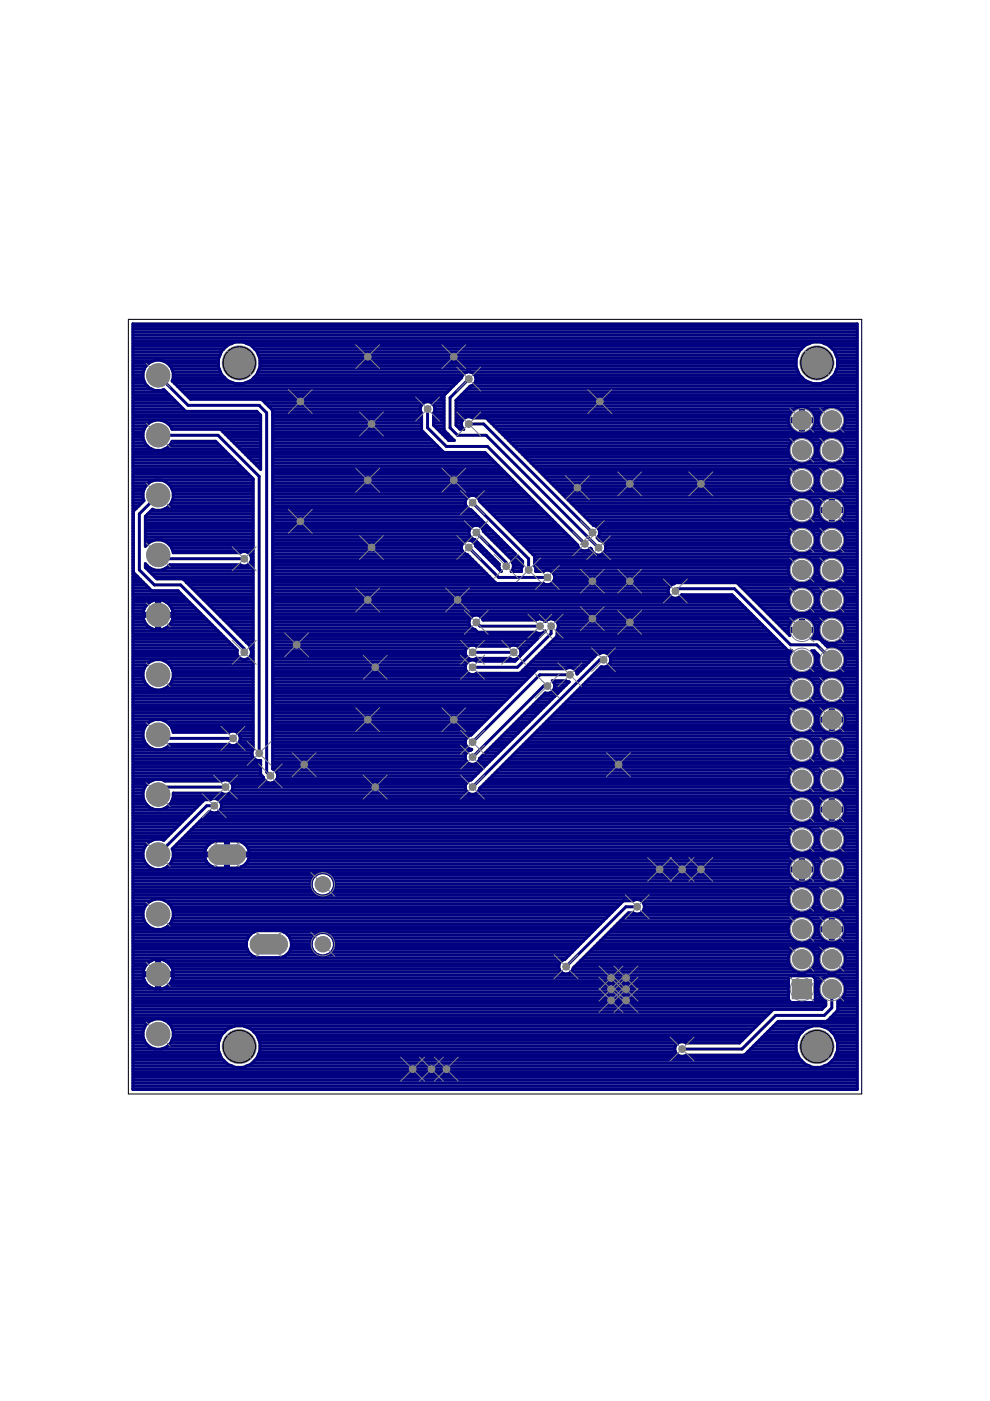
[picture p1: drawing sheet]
<svg xmlns="http://www.w3.org/2000/svg" width="210mm" height="297mm" viewBox="0 0 210 297" stroke-linecap="round" stroke-linejoin="round" font-family="sans-serif">
<g fill="none" stroke="#000080" stroke-width=".63">
<path d="M28.2 68.7h153.6v162.3h-153.6zM28.2 79.5h2.1M28.2 78.9h2.2M28.2 78.3h2.4M28.2 77.7h2.7M28.2 77h3.3M28.2 76.5h4.5M28.2 75.8h18.2M28.2 75.2h18.5M28.2 74.6h18.7M28.2 74h19.2M28.2 73.4h19.8"/>
<path d="M28.2 72.8h21M28.2 72.2h153.6M28.2 71.6h153.6M28.2 71h153.6M28.2 70.4h153.6M28.2 69.8h153.6M28.2 69.2h153.6M30.8 77.8a3.2 3.2 0 0 1 4.2-1.1 3.2 3.2 0 0 1 1.5 4.1l3.9 3.9h15.1l2.3 2.3v76a1.53 1.53 0 0 1 .5 2.7 1.53 1.53 0 0 1-2.5-.9l-.5-.6v-3a1.54 1.54 0 0 1-1.6-.6 1.54 1.54 0 0 1 0-1.7v-57.4l-8-7.9h-9.2a3.2 3.2 0 0 1-5 1.2 3.2 3.2 0 0 1 0-5.1 3.2 3.2 0 0 1 5 1.3h10.2l8.6 8.5v-11.4l-.9-.9h-15.1l-4.6-4.6a3.2 3.2 0 0 1-3.7-1 3.2 3.2 0 0 1-.2-3.8zM33.5 79.6l6.4 6.3h15l1.6 1.6v76.2l.8 .8M34.3 76.5h12M35.5 77h10.8M36.1 77.7h10.2"/>
<path d="M36.4 78.3h10.1M36.7 78.9h10.1M36.7 79.5h10.3M52.3 72.8h119.3M53.4 73.4h117.1M54 74h115.9M54.4 79.5h43.7M54.5 74.6h114.9M54.7 78.9h44.4M54.8 75.2h114.3M54.9 78.3h114.1M55 75.8h113.9"/>
<path d="M55.1 77.7h113.7M55.1 77h113.7M55.1 76.5h113.7M99.7 78.9h69.5M100.6 79.5h68.9M174.7 72.8h7.1M175.9 73.4h5.9M176.5 74h5.3M176.9 79.5h4.9M177 74.6h4.8M177.1 78.9h4.7M177.2 75.2h4.6"/>
<path d="M177.4 78.3h4.4M177.5 75.8h4.3M177.6 77.7h4.2M177.6 77h4.2M177.6 76.5h4.2M28.2 89.1h4.6M28.2 81.9h3.1M28.2 100h23.9M28.2 99.4h23.3M28.2 98.8h22.7M28.2 98.1h22.1M28.2 97.6h21.5"/>
<path d="M28.2 96.9h20.9M28.2 96.4h20.3M28.2 95.7h19.7M28.2 95.1h3.8M28.2 94.5h3M28.2 93.9h2.5M28.2 93.3h2.3M28.2 92.7h2.1M28.2 92.1h2.1M28.2 91.5h2.2M28.2 90.9h2.4M28.2 90.3h2.8"/>
<path d="M28.2 89.7h3.4M28.2 88.5h27.1M28.2 87.9h26.9M28.2 87.3h26.3M28.2 86.7h10.6M28.2 86.1h10M28.2 85.5h9.4M28.2 84.9h8.8M28.2 84.3h8.2M28.2 83.7h7.6M28.2 83.1h7M28.2 82.5h3.9"/>
<path d="M28.2 81.3h2.6M28.2 80.7h2.3M28.2 80.1h2.1M33.5 92.3h12.7l8.7 8.7v58.7M34.2 89.1h21.1M35 95.1h12.3M35.5 89.7h19.8M35.8 94.5h10.9M36.1 90.3h19.2M36.3 93.9h9.8M36.4 90.9h18.9M36.5 80.7h11.8"/>
<path d="M36.7 80.1h10.9M37 81.3h12.7M37.6 81.9h58.5M38.2 82.5h57.3M38.8 83.1h56.1M39.4 83.7h54.9M40 84.3h54.1M47.3 91.5h8M47.9 92.1h7.4M48.2 80.7a4.5 4.5 0 0 1-.8-6.7 4.5 4.5 0 0 1 6.7 0 4.5 4.5 0 0 1-.9 6.7M48.2 80.7l1.6 .6h1.8l1.6-.6M48.5 92.7h6.8"/>
<path d="M49.1 93.3h6.2M49.7 93.9h5.6M50.3 94.5h5M50.9 95.1h4.4M51.5 95.7h3.8M51.7 81.3h45M52.1 96.4h3.2M52.7 96.9h2.6M53.2 80.7h44.1M53.3 97.6h2M53.8 80.1h44.1M53.9 98.1h1.4"/>
<path d="M54.5 98.8h.8M55.1 99.4h.2M55.7 84.9h38.4M56.3 85.5h33.4M56.9 86.1h32.4M57.5 86.7h31.6M57.8 89.1h31.6M57.8 100h49.1M57.8 99.4h48.5M57.8 98.8h47.9M57.8 98.1h47.3M57.8 97.6h46.7"/>
<path d="M57.8 96.9h46M57.8 96.4h45.5M57.8 95.7h36.1M57.8 95.1h35.5M57.8 94.5h34.9M57.8 93.9h34.3M57.8 93.3h33.7M57.8 92.7h33.1M57.8 92.1h32.5M57.8 91.5h31.9M57.8 90.9h31.6M57.8 90.3h31.6"/>
<path d="M57.8 89.7h31.6M57.8 88.5h31.6M57.8 87.9h31.6M57.8 87.3h31.4M90.7 86.7v4l3.9 4h8.8l20.6 20.6M91.6 85.5h2.5M91.9 89.1h2.2M91.9 89.7h2.2M91.9 88.5h2.2M91.9 87.9h2.2M92.1 86.1h2M92.1 90.3h2"/>
<path d="M92.1 87.3h2M92.2 86.7h1.9M92.7 90.9h1.4M93.3 91.5h1.1M93.9 92.1h1.2M94.5 92.7h1.2M95.1 93.3h1.2M96.7 89.1h1.4M96.7 84.9v5.3l.8 .8h.8a1.54 1.54 0 0 1-.1-2.1 1.54 1.54 0 0 1 2.1-.3h2.8l22.7 22.8a1.5 1.5 0 0 1 1.3 1.8M96.7 89.7h1.2M96.7 88.5h2.1M96.7 87.9h70.7"/>
<path d="M96.7 87.3h71.1M96.7 86.7h71.8M96.7 86.1h85.1M96.7 85.5h85.1M96.7 84.9h85.1M96.8 90.3h1.1M97.3 84.3h84.5M97.4 90.9h.9M97.9 80.1l-3.8 3.7v7.4l2.2 2.2h-1.2l-3.2-3.2v-2.6a1.55 1.55 0 0 0-1.2-2.4 1.55 1.55 0 0 0-1.3 2.4v3.6l4.7 4.7h8.7l19.7 19.7a1.53 1.53 0 0 0 1.2 1.2M97.9 80.1h.1M97.9 80.1a1.55 1.55 0 0 1 1.8-1.3 1.55 1.55 0 0 1 1.2 1.9M97.9 83.7h83.9"/>
<path d="M98.5 83.1h83.3M99.1 82.5h82.7M99.4 89.9h3.2l23 23M99.4 80.4l-4 3.9v6.4l1.6 1.6h6.1l23.8 23.8M99.8 81.9h82M100 88.5h67.2M100.6 81.3h71.6M100.7 81.2l-.5 .5-.5 .2-3 3M100.9 80.7l-.2 .5M100.9 80.7h69.8M100.9 80.1h69.2M103.6 89.1h66.1"/>
<path d="M104.2 89.7h63M104.8 90.3h62.6M105.4 90.9h62.4M106 91.5h62.5M106.6 92.1h75.2M107.2 92.7h62M107.8 93.3h60.3M108.4 93.9h59.2M109 94.5h58.3M109.6 95.1h57.6M110.2 95.7h57M110.8 96.4h56.5"/>
<path d="M111.4 96.9h56.2M112 97.6h56.1M112.6 98.1h56.5M113.2 98.8h68.6M113.8 99.4h54.7M114.4 100h53.5M168.5 86.7l1.2-.4v5.6l-1.2-.4M168.5 86.7l-.9 .9-.4 1.2h5.6l-.4-1.2-.9-.9M168.5 91.5l-.9-.9-.4-1.2h5.6l-.4 1.2-.9 .9M169.7 91.5h.6M169.7 90.9h.6M169.7 90.3h.6"/>
<path d="M169.7 89.7h.6M169.7 88.5h.6M169.7 87.9h.6M169.7 87.3h.6M169.7 86.7h.6M170.3 89.1h3.2M170.7 80.7a4.5 4.5 0 0 1-.9-6.7 4.5 4.5 0 0 1 6.8 0 4.5 4.5 0 0 1-.9 6.7M170.7 80.7l1.6 .6h1.8l1.6-.6M170.8 92.7h4.8M170.9 98.1h4.6M171.5 86.7l-1.2-.4v5.6l1.2-.4M171.5 99.4h3.4"/>
<path d="M171.5 91.5h3.3M171.5 86.7h3.3M171.9 93.3h2.6M171.9 97.6h2.6M172.2 100h2M172.2 90.9h2M172.2 87.3h2M172.4 96.9h1.5M172.4 93.9h1.5M172.6 90.3h1.2M172.6 87.9h1.2M172.7 96.4h1"/>
<path d="M172.7 94.5h1M172.8 89.7h.7M172.8 88.5h.7M172.8 95.7h.7M172.8 95.1h.7M173.5 88.5v1.2M173.5 88.5a2.89 2.89 0 0 1 4.5-1.8 2.89 2.89 0 0 1 0 4.8 2.89 2.89 0 0 1-4.5-1.8M174.2 81.3h7.6M175.6 80.7h6.2M176.3 80.1h5.5M177.2 92.7h4.6M177.2 98.1h4.6"/>
<path d="M177.8 99.4h4M177.9 91.5h3.9M177.9 86.7h3.9M178.2 93.3h3.6M178.3 97.6h3.5M178.5 100h3.3M178.5 90.9h3.3M178.5 87.3h3.3M178.8 96.9h3M178.8 93.9h3M178.9 90.3h2.9M178.9 87.9h2.9"/>
<path d="M179 96.4h2.8M179 94.5h2.8M179.2 89.7h2.6M179.2 88.5h2.6M179.2 89.1h2.6M179.2 95.7h2.6M179.2 95.1h2.6M28.2 118h.1M28.2 114.4h.1M28.2 111.4h.1M28.2 116.8h.1M28.2 101.8h25.5"/>
<path d="M28.2 119.9h.1M28.2 119.3h.1M28.2 118.7h.1M28.2 117.5h.1M28.2 116.2h.1M28.2 115.6h.1M28.2 115h.1M28.2 113.8h.1M28.2 113.2h.1M28.2 112.6h.1M28.2 112h.1M28.2 110.8h.1"/>
<path d="M28.2 110.2h.1M28.2 109.6h.1M28.2 109h.1M28.2 108.4h.1M28.2 107.8h.7M28.2 107.2h1.3M28.2 106.6h1.9M28.2 106h2.3M28.2 105.4h2.1M28.2 104.8h2.1M28.2 104.2h2.2M28.2 103.6h2.4"/>
<path d="M28.2 103h2.8M28.2 102.4h3.4M28.2 101.2h25.1M28.2 100.6h24.5M28.3 108.4v13l3.9 3.9M30.8 114.4h22.9M30.8 111.4h22.9M30.8 119.9h.4M30.8 115.6h.2M30.8 115h.8M30.8 113.8h22.9M30.8 113.2h22.9"/>
<path d="M30.8 112.6h22.9M30.8 112h22.9M30.8 110.8h22.9M30.8 110.2h22.9M30.8 109.6h22.9M31.3 109h22.4M31.9 108.4h21.8M32.9 101.8a3.2 3.2 0 0 0-2.4 4.4l-2.2 2.2M33.5 105l-4 3.9v11.9l3.2 3.2h5.6l13.5 13.5v.8M33.5 117.7l.8 .8h17.5M34.2 101.8a3.2 3.2 0 0 1 2.5 4.1 3.2 3.2 0 0 1-4.4 2l-1.5 1.6v6.3a3.2 3.2 0 0 1 3.4-1.3 3.2 3.2 0 0 1 2.5 2.7h14.2M35.1 107.8h18.6"/>
<path d="M35.4 115h18.3M35.5 102.4h18.2M35.8 107.2h17.9M35.9 119.9h15.3M36 115.6h17.7M36 103h17.7M36.3 106.6h17.4M36.4 116.2h17.3M36.4 103.6h17.3M36.6 106h17.1M36.6 116.8h17.1M36.7 104.2h17"/>
<path d="M36.7 105.4h17M36.7 104.8h17M50.9 119.7h-14.9a3.2 3.2 0 0 1-5.2-.2v.8l2.5 2.4h5.5l.8 .8M50.9 119.7v.1M50.9 117.2a1.55 1.55 0 0 1 2.4 1.3 1.55 1.55 0 0 1-2.4 1.3M50.9 117.2h.1M52.4 119.9h1.3M52.9 117.5h.8M53.1 119.3h.6M53.3 118h.4M53.3 118.7h.4M57.8 118h41.8"/>
<path d="M57.8 114.4h42.9l5.2 5.2a1.38 1.38 0 0 0 .4 1.6M57.8 111.4h42.8M57.8 116.8h40.2M57.8 101.8h50.9M57.8 119.9h43.6M57.8 119.3h43M57.8 118.7h42.4M57.8 117.5h40.9M57.8 116.2h40.1M57.8 115.6h40.1M57.8 115h40.5M57.8 113.8h41.9"/>
<path d="M57.8 113.2h41.7M57.8 112.6h41.6M57.8 112h41.9M57.8 110.8h44.8M57.8 110.2h44.2M57.8 109.6h43.6M57.8 109h43M57.8 108.4h42.4M57.8 107.8h41.5M57.8 107.2h41M57.8 106.6h40.9M57.8 106h41"/>
<path d="M57.8 105.4h41.4M57.8 104.8h53.9M57.8 104.2h53.3M57.8 103.6h52.7M57.8 103h52.1M57.8 102.4h51.5M57.8 101.2h50.3M57.8 100.6h49.7M99.4 116.1l6.3 6.3h10.4M99.4 113.2l.3 .6 .4 .4 .6 .2M100.2 106.6l11.9 11.9v2.3M100.5 115h.8"/>
<path d="M100.9 115.6h1M101 112.9l6.3 6.4v.8M101.2 105.4h11.1M101.3 111.4h2M101.3 116.2h1.2M101.6 106h11.3M101.7 106.3a1.55 1.55 0 0 0-2.6-.8 1.55 1.55 0 0 0 .8 2.6l10.9 10.9v1l-.2 .5v.7h-2.2a1.49 1.49 0 0 0 .2-2v-.5l-6.1-6.1M101.7 106.3h.1M101.7 106.3l11.6 11.6v2.1l.3 .5v.7M101.9 116.8h1.2M102 106.6h11.5M102.2 112h1.6"/>
<path d="M102.3 112.1a1.55 1.55 0 0 0-1.9-.6 1.55 1.55 0 0 0-1 1.7M102.3 112.1l.2 .5M102.5 112.6h2M102.6 117.5h1.1M102.6 107.2h11.5M103.1 113.2h2M103.1 118h1.2M103.2 107.8h11.5M103.7 113.8h2M103.8 118.7h1.1M103.8 108.4h11.5M104.3 114.4h2"/>
<path d="M104.4 119.3h1.1M104.4 109h11.5M104.9 115h2M105 119.9h.8M105 109.6h11.5M105.5 115.6h2M105.6 110.2h11.5M106.1 116.2h2M106.2 110.8h11.5M106.7 116.8h2M106.8 111.4h11.5M107.3 117.5h2"/>
<path d="M107.4 112h11.5M107.9 118h2M108 112.6h11.5M108.5 118.7h2M108.6 119.3h2.2M108.6 113.2h11.5M108.8 119.9h2M109.2 113.8h11.5M109.9 114.4h11.4M110.4 115h11.5M111.1 115.6h11.4M111.7 116.2h11.1"/>
<path d="M112.3 116.8h13.3M112.9 117.5h13.2M113.3 118h56.1M113.3 119.9h54.1M113.3 119.3h54.3M113.3 118.7h54.9M115 100.6h52.5M115.6 101.2h51.6M116.2 101.8h51M116.8 102.4h50.4M117.4 103h50M118 103.6h49.8"/>
<path d="M118.6 104.2h49.8M119.3 104.8h62.5M119.8 105.4h49.5M120.5 106h47.7M121.1 106.6h46.5M121.7 107.2h45.6M122.3 107.8h44.9M122.9 108.4h44.3M123.5 109h43.8M124.1 109.6h43.5M124.7 110.2h43.4M125.2 116.2h.1"/>
<path d="M125.2 116.2l-.9 .6M125.3 110.8h43.8M126 111.4h55.8M126.8 113.8h40.4M126.8 112h41.8M127 114.4h40.2M127.1 113.2h40.4M127.1 113.2l-.5 .8 .6 .6a1.54 1.54 0 0 1 .8 2.6 1.54 1.54 0 0 1-2.6-.8l-.2-.2M127.1 112.6h40.8M127.7 117.5h54.1M128 115h39.2M128.2 116.8h40.2"/>
<path d="M128.4 115.6h39M128.4 116.2h39.4M167.6 119.3a2.88 2.88 0 0 0 2.4 4.4 2.88 2.88 0 0 0 2.4-4.4M167.6 119.3a2.87 2.87 0 0 1 4.8 0M170.6 118h5.1M170.7 105.4h5M171 110.8h4.4M171.4 112h3.5M171.6 104.2h3.2M171.7 116.8h3M171.8 118.7h2.8M171.9 106h2.6"/>
<path d="M171.9 110.2h2.5M172.1 112.6h2.1M172.2 103.6h1.9M172.3 116.2h1.8M172.4 119.3h1.5M172.4 106.6h1.6M172.5 109.6h1.4M172.6 113.2h1.2M172.6 100.6h1.2M172.6 115.6h1.2M172.6 103h1.2M172.7 119.9h1"/>
<path d="M172.7 107.2h1M172.7 109h1M172.8 113.8h.8M172.8 101.2h.8M172.8 102.4h.7M172.8 114.4h.7M172.8 101.8h.7M172.8 115h.7M172.8 108.4h3.2M172.8 107.8h.7M174 119.3a2.88 2.88 0 0 0 2.4 4.4 2.88 2.88 0 0 0 2.4-4.4M174 119.3a2.87 2.87 0 0 1 4.8 0"/>
<path d="M174.5 106l-.8 1.1-.2 .7h5.7l-.2-.7-.8-1.1M175.7 105.4l.3-.1v5.7a2.82 2.82 0 0 1-2.5-2.5h5.7a2.76 2.76 0 0 1-2.5 2.5v-5.7l.7 .2 .8 .5M175.7 105.4l-1.2 .6M176 110.8h.7M176 110.2h.7M176 109.6h.7M176 109h.7M176 107.8h.7M176 107.2h.7M176 106.6h.7M176 106h.7M176 105.4h.7"/>
<path d="M176.7 108.4h5.1M177 118h4.8M177 105.4h4.8M177.3 110.8h4.5M177.8 112h4M178 104.2h3.8M178 116.8h3.8M178.2 118.7h3.6M178.2 106h3.6M178.3 110.2h3.5M178.5 112.6h3.3M178.6 103.6h3.2"/>
<path d="M178.6 116.2h3.2M178.7 106.6h3.1M178.8 119.3h3M178.8 109.6h3M178.9 113.2h2.9M178.9 100.6h2.9M178.9 115.6h2.9M178.9 103h2.9M179 119.9h2.8M179 107.2h2.8M179 109h2.8M179.1 113.8h2.7"/>
<path d="M179.2 101.2h2.6M179.2 107.8h2.6M179.2 102.4h2.6M179.2 114.4h2.6M179.2 101.8h2.6M179.2 115h2.6M28.2 136.8h21M28.2 130.7h2.1M28.2 138h22.1M28.2 125.3h9.6l12.5 12.6-.1 .7 .3 .6M28.2 139.8h23.1M28.2 139.2h22.3"/>
<path d="M28.2 138.6h22M28.2 137.4h21.6M28.2 136.1h20.4M28.2 135.6h19.8M28.2 134.9h19.2M28.2 134.3h18.6M28.2 133.7h18M28.2 133.1h3.7M28.2 132.5h3M28.2 131.9h2.5M28.2 131.3h2.3M28.2 130.1h5"/>
<path d="M28.2 129.5h2.2M28.2 128.9h2.5M28.2 128.3h2.9M28.2 127.7h3.5M28.2 127.1h11.4M28.2 126.5h10.8M28.2 125.9h10.2M28.2 124.7h3.4M28.2 124.1h2.8M28.2 123.5h2.2M28.2 122.9h1.6M28.2 122.3h1"/>
<path d="M28.2 121.7h.4M28.2 121.1h.1M28.2 120.5h.1M31 120.5h.9M31.1 128.3l.8-.7 1.3-.4v6.4a3.2 3.2 0 0 1-2.9-2.9h6.4a3.2 3.2 0 0 1-2.9 2.9v-6.4a3.3 3.3 0 0 1 2.9 2.8h-6.4l.3-.9zM31.6 121.1h22.1M32.2 121.7h21.5M32.8 122.3h20.9M33.2 130.7h.6M33.2 133.1h.6M33.2 132.5h.6M33.2 131.9h.6"/>
<path d="M33.2 131.3h.6M33.2 129.5h.6M33.2 128.9h.6M33.2 128.3h.6M33.2 127.7h.6M33.8 130.1h8.8M35.1 120.5h18.6M35.2 133.1h10.4M35.3 127.7h4.9M35.9 132.5h9.1M36 128.3h4.8M36.3 131.9h8.1"/>
<path d="M36.4 128.9h5M36.6 131.3h7.2M36.6 129.5h5.4M36.7 130.7h6.5M38.9 122.9h14.8M39.5 123.5h14.2M39.6 123.5l13.4 13.5v.4a1.55 1.55 0 0 1 .1 1.8M39.6 123.5h.1M40.2 124.1h13.5M40.7 124.7h13M41.4 125.3h12.3M42 125.9h11.7"/>
<path d="M42.6 126.5h11.1M43.2 127.1h10.5M43.8 127.7h9.9M44.4 128.3h9.3M45 128.9h8.7M45.6 129.5h8.1M46.2 130.1h7.5M46.8 130.7h6.9M47.4 131.3h6.3M48 131.9h5.7M48.6 132.5h5.1M49.2 133.1h4.5"/>
<path d="M49.8 133.7h3.9M50.4 134.3h3.3M50.5 139.2a1.56 1.56 0 0 0 2.6 0M51 134.9h2.7M51.6 135.6h2.1M52.2 136.1h1.5M52.2 139.8h1.5M52.3 136.2h.1M52.8 136.8h.9M53 137.4h.7M53.1 139.2h.6M53.3 138h.4"/>
<path d="M53.3 138.6h.4M57.8 136.8h54.8M57.8 130.7h42.3M57.8 138h40.9M57.8 125.3h83.9M57.8 139.8h41.9M57.8 139.2h41.1M57.8 138.6h40.9M57.8 137.4h41.2M57.8 136.1h55.4M57.8 135.6h56M57.8 134.9h56.6"/>
<path d="M57.8 134.3h57.2M57.8 133.7h43.2M57.8 133.1h42.2M57.8 132.5h41.8M57.8 131.9h41.6M57.8 131.3h41.8M57.8 130.1h101.4M57.8 129.5h100.8M57.8 128.9h100.2M57.8 128.3h99.6M57.8 127.7h99M57.8 127.1h98.4"/>
<path d="M57.8 126.5h84.4M57.8 125.9h84M57.8 124.7h84M57.8 124.1h84.5M57.8 123.5h47.2M57.8 122.9h46.6M57.8 122.3h46M57.8 121.7h45.4M57.8 121.1h44.8M57.8 120.5h44.2M98.9 139.2a1.55 1.55 0 0 0 2.2 .4h6.9a1.52 1.52 0 0 0 2.2-.4M99.7 131.1a1.53 1.53 0 0 1 1.5-.7 1.53 1.53 0 0 1 1.2 1.1h11.2a1.51 1.51 0 0 1 2.1 .3 1.54 1.54 0 0 1 2.1-.3 1.54 1.54 0 0 1 .3 2.1v1.3l-7.9 7.8h-9.1a1.55 1.55 0 0 1-2.5-1.2 1.55 1.55 0 0 1 2.5-1.3h8.1l6.4-6.4a1.47 1.47 0 0 1-2 .2h-12.4l-.5-.5a1.54 1.54 0 0 1-1-2.4z"/>
<path d="M99.9 136.8a1.55 1.55 0 0 0-1 2.4M100.2 138.3h8.7M100.5 136.8l.6 .2h6.9l.6-.2M100.6 139.8h7.9M101 132l.8 .8h12.7M101.9 130.7h57.9M102.4 131.3h11.5M105.6 120.5h.3M106.2 121.1h.1M106.3 121.2l-5.4-5.4a1.54 1.54 0 0 0-2.6-.8 1.54 1.54 0 0 0 .8 2.6l6.1 6.1h10M106.3 121.2h.1M108.5 121.1h2.1"/>
<path d="M108.8 120.5h1.8M109.2 136.8a1.56 1.56 0 0 1 1 2.4M109.4 139.8h.2M110.1 137.4h1.9M110.2 139.2h.1M110.4 138h1M110.4 138.6h.4M113.2 139.8h12.3M113.6 134h.1M113.6 120.5h53.6M113.6 121.2h1.6a1.55 1.55 0 0 1 2.4 1.2 1.55 1.55 0 0 1-2.4 1.3M113.6 121.2h.1"/>
<path d="M113.6 121.1h1.8M113.8 139.2h12.3M114.4 138.6h12.8M115 131.3h1.3M115.2 123.7h.1M115.6 137.4h50.9M116.2 136.8h49.7M116.7 121.1h50.5M116.8 136.1h48.5M116.8 132.8v1.5l-7.1 7.2h-9.5M117.2 123.5h51.8M117.4 131.3h43"/>
<path d="M117.4 121.7h49.9M117.4 135.6h47.3M117.5 122.9h50.5M117.6 122.3h49.9M118 134.9h46.1M118.1 134.3h45.3M118.1 133.7h44.8M118.2 131.9h42.8M118.3 133.1h43.9M118.4 132.5h43.2M128 139.9h-.8l-27 27M128.7 138.6h38.8"/>
<path d="M129.3 139.2h38M129.5 139.8h37.7M142.9 123.8a1.55 1.55 0 0 0-1 2.4 1.55 1.55 0 0 0 2.6-.1h10.7l11.9 11.9M142.9 123.8h.1M142.9 123.8l.3-.3h13.1l11.1 11.2-.2-.8h2.5v-3.2a2.81 2.81 0 0 0-2.5 2.5h5.6a2.81 2.81 0 0 0-2.5-2.5v3.2h2.5l-.2 .7-.5 .8h1.6l1.8 1.8a2.86 2.86 0 0 1 3.7 2.4 2.86 2.86 0 0 1-3.1 3.1 2.86 2.86 0 0 1-2.4-3.7l-1-1h-.6a2.86 2.86 0 0 1-.1 4 2.86 2.86 0 0 1-4 0 2.86 2.86 0 0 1-.1-4h-52.9M143.2 125.3l.5-.5h12l11.9 11.9h5.6l3.2 3.2M144.1 126.5h11.5M156.8 124.1h25M157.4 124.7h11.3M158 125.3h9.9M158.6 125.9h8.9M159.2 126.5h8"/>
<path d="M159.8 127.1h7.4M160.4 127.7h6.8M161 128.3h6.4M161.6 128.9h6.1M162.2 129.5h6.1M162.8 130.1h19M163.4 130.7h18.4M164 131.3h4.3M164.6 131.9h3.1M165.2 132.5h2.2M165.8 133.1h1.4M166.4 133.7h3.3"/>
<path d="M167 134.3h.3M169.7 133.1h.6M169.7 132.5h.6M169.7 131.9h.6M169.7 131.3h.6M170.3 133.7h3.2M171 123.5h4.3M171.3 124.7h3.7M171.7 129.5h3M171.8 131.3h2.8M172 122.9h2.4M172.1 125.3h2.2"/>
<path d="M172.3 128.9h1.8M172.3 131.9h1.7M172.5 134.9h1.4M172.5 122.3h1.4M172.5 138.6h.7M172.5 125.9h1.3M172.6 128.3h1.2M172.7 132.5h1M172.7 134.3h.9M172.7 121.7h1M172.8 139.2h.8M172.8 126.5h.8"/>
<path d="M172.8 133.1h.7M172.8 139.8h.7M172.8 127.7h.7M172.8 127.1h.7M172.8 121.1h.7M172.8 120.5h.7M173.8 135.6h.6M174 132a2.88 2.88 0 0 0 2.4 4.4 2.88 2.88 0 0 0 2.4-4.4M174.4 136.1h.9M175 136.8h6.8M175.8 130.7l-1 .4-.8 .9M176.9 130.7l1.1 .4 .8 .9"/>
<path d="M177.4 123.5h4.4M177.5 136.1h4.3M177.6 137.4h4.2M177.7 124.7h4.1M178 129.5h3.8M178.1 131.3h3.7M178.3 122.9h3.5M178.4 135.6h3.4M178.4 138h3.4M178.5 125.3h3.3M178.6 128.9h3.2M178.7 131.9h3.1"/>
<path d="M178.8 134.9h3M178.8 122.3h3M178.9 138.6h2.9M178.9 125.9h2.9M179 128.3h2.8M179 132.5h2.8M179.1 121.7h2.7M179.1 134.3h2.7M179.1 139.2h2.7M179.1 126.5h2.7M179.2 139.8h2.6M179.2 133.7h2.6"/>
<path d="M179.2 133.1h2.6M179.2 127.7h2.6M179.2 127.1h2.6M179.2 121.1h2.6M179.2 120.5h2.6M28.2 144.6h2.5M28.2 147h25.5M28.2 143.4h2.1M28.2 159.7h25.2M28.2 159.1h25.4M28.2 158.5h3.5M28.2 157.9h2.9"/>
<path d="M28.2 157.2h2.5M28.2 156.7h2.2M28.2 156h2.1M28.2 155.4h2.1M28.2 154.8h2.2M28.2 154.2h2.5M28.2 153.6h2.9M28.2 153h3.5M28.2 152.4h25.5M28.2 151.8h25.5M28.2 151.2h25.5M28.2 150.6h25.5"/>
<path d="M28.2 150h25.5M28.2 149.4h25.5M28.2 148.8h25.5M28.2 148.2h25.5M28.2 147.6h25.5M28.2 146.4h25.5M28.2 145.8h3.5M28.2 145.2h2.9M28.2 144h2.2M28.2 142.8h2.1M28.2 142.2h2.2M28.2 141.6h2.5"/>
<path d="M28.2 141h2.9M28.2 140.4h3.5M33.5 155.8l.8 .7h15.1M35.3 153h18.4M35.3 145.8h18.4M35.3 158.5h18.4M35.3 140.4h18.4M35.9 153.6h17.8M35.9 145.2h17.8M36 157.9h12.6M36 141h17.7M36.4 144.6h17.3"/>
<path d="M36.4 154.2h17.3M36.4 141.6h17.3M36.6 154.8h17.1M36.6 144h17.1M36.6 142.2h17.1M36.7 143.4h17M36.7 142.8h17M48.5 157.8h-12.5a3.2 3.2 0 0 1-5.1-.2 3.2 3.2 0 0 1 1.4-4.9 3.2 3.2 0 0 1 4.4 2.6h11.8a1.55 1.55 0 0 1 2.2 .4 1.55 1.55 0 0 1-.5 2.1M48.5 157.8l.6 .3h.6l.5-.3M50.2 157.9h3.5M50.4 155.4h3.3M50.8 157.2h2.9"/>
<path d="M50.8 156h2.9M50.9 156.7h2.8M57.8 144.6h53.3M57.8 147h50.9M57.8 143.4h54.6M57.8 159.7h41.1M57.8 159.1h41.9M57.8 158.5h41.3M57.8 157.9h40.9M57.8 157.2h40.9M57.8 156.7h41M57.8 156h41.5"/>
<path d="M57.8 155.4h42.5M57.8 154.8h43.1M57.8 154.2h43.7M57.8 153.6h44.3M57.8 153h44.9M57.8 152.4h45.5M57.8 151.8h46.1M57.8 151.2h46.7M57.8 150.6h47.3M57.8 150h47.9M57.8 149.4h48.5M57.8 148.8h49.1"/>
<path d="M57.8 148.2h49.7M57.8 147.6h50.3M57.8 146.4h51.5M57.8 145.8h52.1M57.8 145.2h52.7M57.8 144h53.9M57.8 142.8h41.5M57.8 142.2h41M57.8 141.6h40.9M57.8 141h40.9M57.8 140.4h41.3M98.9 159.7a1.55 1.55 0 0 0 .7 2.3 1.55 1.55 0 0 0 2.1-1.2"/>
<path d="M99.3 156.1a1.54 1.54 0 0 0-.6 1.6 1.54 1.54 0 0 0 1.3 1.2l-.7 .3-.4 .5M101 142.8h11.9M102.8 159.7h2.8M103.4 159.1h2.8M104 158.5h2.8M104.6 157.9h2.8M105.2 157.2h2.8M105.9 156.7h2.7M106.4 156h2.8M107.1 155.4h2.7M107.7 154.8h2.7M108.3 154.2h2.7"/>
<path d="M108.9 153.6h2.7M109.2 159.7h58.1M109.5 153h2.7M109.8 159.1h57.4M110.1 152.4h2.7M110.4 158.5h56.8M110.7 151.8h2.7M110.8 142.2h2.8M111 157.9h56.4M111.3 151.2h2.7M111.4 141.6h9M111.6 157.2h56.1"/>
<path d="M111.9 150.6h2.7M112 141h12.3M112.2 156.7h56.1M112.5 150h2.7M112.6 140.4h12.3M112.8 156h69M113.1 149.4h2.7M113.4 155.4h68.4M113.7 148.8h2.7M114 154.8h54.3M114.3 148.2h2.8M114.6 154.2h53.1"/>
<path d="M114.9 147.6h2.7M115.2 153.6h52.2M115.5 147h2.8M115.7 147l-.1-.1-13.9 13.9M115.8 153h51.4M116.1 145.5h-.8l-15.1 15M116.4 152.4h50.8M117 151.8h50.3M117.3 146.4h1.6M117.3 144.6a1.56 1.56 0 0 1-.9 2.4M117.6 145.8h1.9M117.6 145.2h2.5"/>
<path d="M117.6 151.2h49.9M118.2 150.6h49.8M118.8 150h50M119.4 149.4h62.4M119.9 144.3h-2.8l.2 .3M119.9 144.3l.1 .1M119.9 141.8h-6l-14 14-.6 .3M120 141.8a1.54 1.54 0 0 1 2.3 1.1l4.3-4.3h.5a1.54 1.54 0 0 1 2.4 1 1.54 1.54 0 0 1-2 1.8l-25.8 25.8a1.55 1.55 0 0 1-2.6 .8 1.55 1.55 0 0 1 .8-2.6l20.8-20.8h-3.4M120 144.4l.5 .2M120 141.8h-.1M120 148.8h48.8M120.6 148.2h47.4"/>
<path d="M120.8 143.1h-6.3l-14.3 14.3M121.2 141.6h2.5M121.2 147.6h46.3M121.9 147h45.4M122.1 142.2h1M122.3 142.8h.2M122.4 146.4h44.8M123 145.8h44.2M123.7 145.2h43.7M124.2 144.6h43.5M124.9 144h43.4M125.5 143.4h56.3"/>
<path d="M126.1 142.8h55.7M126.7 142.2h41.6M127.3 141.6h40.4M129 141h38.4M129.4 140.4h37.8M169.4 143.4a2.89 2.89 0 0 0-1.8 4.4 2.89 2.89 0 0 0 4.8 0 2.89 2.89 0 0 0-1.8-4.4M171.2 150h4M171.2 148.8h4M171.7 156.7h2.9M171.7 142.2h2.9M171.7 154.8h2.9M171.7 144h2.9"/>
<path d="M172 150.6h2.3M172 148.2h2.3M172.3 157.2h1.8M172.3 141.6h1.8M172.4 144.6h1.6M172.4 154.2h1.7M172.5 151.2h1.4M172.5 147.6h1.4M172.6 157.9h1.2M172.6 141h1.2M172.6 153.6h1.1M172.6 145.2h1.1"/>
<path d="M172.8 147h.8M172.8 159.7h.8M172.8 151.8h.8M172.8 159.1h.7M172.8 158.5h.7M172.8 153h.8M172.8 152.4h3.2M172.8 146.4h.7M172.8 145.8h.7M172.8 140.4h.7M174.2 150.7l.7-.5 1.1-.4v5.6a2.81 2.81 0 0 1-2.5-2.5h5.7a2.81 2.81 0 0 1-2.5 2.5v-5.6a2.81 2.81 0 0 1 2.5 2.5h-5.7l.2-.8zM175.8 143.4a2.89 2.89 0 0 0-1.8 4.4 2.89 2.89 0 0 0 4.8 0 2.89 2.89 0 0 0-1.9-4.4"/>
<path d="M176 154.8h.7M176 154.2h.7M176 153.6h.7M176 153h.7M176 151.8h.7M176 151.2h.7M176 150.6h.7M176 150h.7M176.7 152.4h5.1M177.5 150h4.3M177.5 148.8h4.3M178.1 156.7h3.7"/>
<path d="M178.1 154.8h3.7M178.1 142.2h3.7M178.1 144h3.7M178.4 150.6h3.4M178.4 148.2h3.4M178.6 154.2h3.2M178.7 157.2h3.1M178.7 141.6h3.1M178.7 144.6h3.1M178.8 151.2h3M178.9 147.6h2.9M179 157.9h2.8"/>
<path d="M179 141h2.8M179 153.6h2.8M179 145.2h2.8M179.1 151.8h2.7M179.1 147h2.7M179.1 159.7h2.7M179.2 153h2.6M179.2 159.1h2.6M179.2 158.5h2.6M179.2 146.4h2.6M179.2 145.8h2.6M179.2 140.4h2.6"/>
<path d="M28.2 168.1h2.1M28.2 169.3h2.2M28.2 179.6h2.5M28.2 179h3M28.2 178.4h3.7M28.2 177.8h6.9M28.2 177.2h7.5M28.2 176.6h8.1M28.2 176h8.7M28.2 175.3h9.3M28.2 174.8h9.9M28.2 174.1h10.5"/>
<path d="M28.2 173.5h11.1M28.2 172.9h11.7M28.2 172.3h12.4M28.2 171.7h12.9M28.2 171.1h3.5M28.2 170.5h2.9M28.2 169.9h2.5M28.2 168.7h2.1M28.2 167.5h2.3M28.2 166.9h2.5M28.2 166.3h3M28.2 165.7h3.6"/>
<path d="M28.2 165.1h27.7M28.2 164.5h27.3M28.2 163.9h27.1M28.2 163.3h27.1M28.2 162.7h27.1M28.2 162.1h27.1M28.2 161.5h27.1M28.2 160.9h25.7M28.2 160.3h25.3M30.8 166.6a3.1 3.1 0 0 1 4.2-1h11.9a1.55 1.55 0 0 1 2.5 1.3 1.55 1.55 0 0 1-2.5 1.2h-10.2a3.2 3.2 0 0 1-4 3.5 3.2 3.2 0 0 1-1.9-5zM35.4 171.1h6.4M36 170.5h6.4"/>
<path d="M36.4 169.9h6.6M36.6 169.3h131.7M36.7 168.7h145.1M36.9 179.6h6.9M37.5 179h6.9M38.1 178.4h7.5M38.7 177.8h128.5M39.3 177.2h128M39.9 176.6h127.6M40.5 176h127.5M41.1 175.3h127.9M41.7 174.8h140.1"/>
<path d="M42.3 174.1h126.4M42.9 173.5h125M43.5 172.9h124M44 179.3l.7-.6a4.4 4.4 0 0 1 3.1-.4v5.7a4.5 4.5 0 0 1-3.1-.4l-.9-1-.4-1.1h9.5a2.88 2.88 0 0 1-2.7 2.5h-1.7v-5.7a4.4 4.4 0 0 1 3 .4l1 1 .4 1.1h-9.5l.2-.7zM44.2 172.3h.8M45.1 169.3l-.6 .3h-1.2l-8.6 8.6a3.2 3.2 0 0 0-4.4 2.5 3.2 3.2 0 0 0 3.6 3.7 3.2 3.2 0 0 0 2.6-4.4l7.9-7.9h.1a1.55 1.55 0 0 0 2.4-.9M45.4 170.8h-1.6l-10.3 10.4M45.7 169.3l.6 .2 .4 .5 .2 .5M45.8 172.3h121.4M46.7 169.9h121M46.7 171.7h120.5M46.9 170.5v.7"/>
<path d="M46.9 171.1h120.3M46.9 170.5h120.5M47.8 179.6h.7M47.8 179h.7M47.8 178.4h.7M47.8 166.9h-12.7l-1.6 1.6M48.7 168.1h50.6M48.8 165.7h7.6M49.2 167.5h49.6M49.2 166.3h49.6M49.3 166.9h49.4M50.7 178.4h116.5"/>
<path d="M51.9 179h115.5M52.4 179.6h115.2M57.8 162.7h44.8M57.8 162.1h45.4M57.8 161.5h41.2M57.8 160.9h40.9M57.8 160.3h40.9M58.3 165.7h40.9M58.3 163.3h43.7M58.7 165.1h41.5M58.7 163.9h42.7M58.8 164.5h42"/>
<path d="M101.1 168.1h80.7M101.4 161.5h2.4M101.6 167.5h66.6M101.7 160.9h2.7M101.7 160.8h.1M101.9 166.9h65.7M102.2 160.3h2.8M102.6 166.3h64.8M103.1 165.7h64.1M103.8 165.1h63.4M104.4 164.5h62.9M105 163.9h62.5"/>
<path d="M105.6 163.3h62.4M106.2 162.7h62.7M106.8 162.1h75M107.4 161.5h61.4M108 160.9h60M108.6 160.3h58.9M167.6 179.6a2.88 2.88 0 0 1 2.4-4.5 2.88 2.88 0 0 1 2.4 4.5M167.6 179.6a2.87 2.87 0 0 0 4.8 0M169.4 168.1a2.88 2.88 0 0 1-1.8-4.4 2.88 2.88 0 0 1 4.8 0 2.88 2.88 0 0 1-1.8 4.4M171 175.3h4.3M171.1 162.7h4.2M171.3 161.5h3.8"/>
<path d="M171.3 174.1h3.7M171.7 169.3h3M171.8 167.5h2.8M172 176h2.4M172 163.3h2.4M172.1 160.9h2.2M172.1 173.5h2.2M172.3 169.9h1.8M172.4 166.9h1.6M172.4 179.6h1.5M172.5 176.6h1.4M172.5 163.9h1.4"/>
<path d="M172.5 172.9h1.3M172.5 160.3h1.3M172.6 170.5h1.2M172.7 179h1M172.7 166.3h1M172.7 177.2h1M172.7 164.5h.9M172.8 172.3h.8M172.8 178.4h.7M172.8 177.8h.7M172.8 171.7h3.2M172.8 171.1h.8"/>
<path d="M172.8 165.7h.7M172.8 165.1h.7M173.6 172.3l-.1-.4h5.7l-.1 .4M173.7 170.5l-.2 .8h5.7a2.81 2.81 0 0 0-2.5-2.5v5.7a2.8 2.8 0 0 0 2.4-2.2M173.7 170.5l.5-.7 .7-.6 1.1-.4v5.7a2.8 2.8 0 0 1-2.4-2.2M174 179.6a2.88 2.88 0 0 1 2.4-4.5 2.88 2.88 0 0 1 2.4 4.5M174 179.6a2.87 2.87 0 0 0 4.8 0M175.8 168.1a2.88 2.88 0 0 1-1.8-4.4 2.88 2.88 0 0 1 4.8 0 2.88 2.88 0 0 1-1.9 4.4M176 169.3h.7M176 174.1h.7M176 173.5h.7M176 172.9h.7"/>
<path d="M176 172.3h.7M176 171.1h.7M176 170.5h.7M176 169.9h.7M176.7 171.7h5.1M177.4 175.3h4.4M177.5 162.7h4.3M177.6 161.5h4.2M177.7 174.1h4.1M178 169.3h3.8M178.1 167.5h3.7M178.3 176h3.5"/>
<path d="M178.4 163.3h3.4M178.4 160.9h3.4M178.5 173.5h3.3M178.6 169.9h3.2M178.7 166.9h3.1M178.8 179.6h3M178.8 176.6h3M178.8 163.9h3M178.9 160.3h2.9M178.9 172.9h2.9M179 170.5h2.8M179 179h2.8"/>
<path d="M179 166.3h2.8M179.1 177.2h2.7M179.1 164.5h2.7M179.1 172.3h2.7M179.1 171.1h2.7M179.2 178.4h2.6M179.2 177.8h2.6M179.2 165.7h2.6M179.2 165.1h2.6M28.2 197.1h97.9M28.2 180.8h2.1M28.2 199.5h24.1"/>
<path d="M28.2 198.9h24.4M28.2 198.3h24.8M28.2 197.7h25.6M28.2 196.4h3.4M28.2 195.9h2.8M28.2 195.2h2.4M28.2 194.6h2.2M28.2 194h2.1M28.2 193.4h2.1M28.2 192.8h2.3M28.2 192.2h2.5M28.2 191.6h3"/>
<path d="M28.2 191h3.8M28.2 190.4h139M28.2 189.8h39.4M28.2 189.2h38.5M28.2 188.6h38.1M28.2 188h37.8M28.2 187.4h37.8M28.2 186.8h37.9M28.2 186.2h38.1M28.2 185.6h38.7M28.2 185h139.1M28.2 184.4h141.5"/>
<path d="M28.2 183.8h3.4M28.2 183.2h2.8M28.2 182.6h2.4M28.2 182h2.2M28.2 181.4h2.1M28.2 180.2h2.3M32.9 197.1a3.3 3.3 0 0 1-2.1-5.1 3.3 3.3 0 0 1 5.4 0 3.3 3.3 0 0 1-2 5.1M35.1 191h97.1M35.4 183.8h9.7M35.5 196.4h91.2M35.8 191.6h95.8M36 183.2h8.2"/>
<path d="M36 195.9h91.3M36.3 192.2h94.7M36.4 195.2h91.5M36.4 182.6h7.4M36.6 192.8h93.7M36.6 180.2h6.9M36.6 182h6.9M36.7 194.6h91.8M36.7 180.8h6.7M36.7 194h92.4M36.7 193.4h93.1M36.7 181.4h11.1"/>
<path d="M47.8 180.8h.7M47.8 183.8h.7M47.8 183.2h.7M47.8 182.6h.7M47.8 182h.7M47.8 180.2h.7M48.5 181.4h133.3M51.2 183.8h116M52 183.2h115.4M52.5 182.6h115.3M52.7 198.6l.8-.8 1-.5h5a2.91 2.91 0 0 1 2.3 2.9 2.91 2.91 0 0 1-2.3 2.9h-5a2.9 2.9 0 0 1-1.8-4.5zM52.7 180.2h115.5"/>
<path d="M52.8 182h115.6M52.9 180.8h116.5M60.2 197.7h65.3M61 198.3h5.9M61.4 198.9h4.9M61.7 199.5h4.4M66 188a2.49 2.49 0 0 1 2.4-3 2.49 2.49 0 0 1 2.5 3M66 188a2.49 2.49 0 0 0 2.4 2 2.49 2.49 0 0 0 2.5-2M69.3 189.8h98M70 198.3h54.9M70 185.6h97.5M70.2 189.2h97.4"/>
<path d="M70.5 198.9h53.8M70.5 186.2h97.4M70.6 188.6h97.5M70.8 199.5h52.9M70.8 186.8h97.8M70.9 188h98.2M70.9 187.4h110.9M127.3 199.5h41.2M127.9 198.9h40M128.5 198.3h39M129.1 197.7h38.1M129.7 197.1h37.5"/>
<path d="M130.3 196.4h36.9M130.9 195.9h36.5M131.5 195.2h36.3M132.1 194.6h36.3M132.7 194h49.1M135.1 192.3h-2.4l-12.7 12.7M136 191h31.2M136.1 193.4h33.2M136.5 191.6h30.8M136.5 192.8h31.7M136.6 192.2h31M167.3 185a2.81 2.81 0 0 0 2.4 2.1v-5.6a2.81 2.81 0 0 0-2.5 2.5h5.6a2.82 2.82 0 0 0-2.5-2.5v5.6a2.81 2.81 0 0 0 2.5-2.1"/>
<path d="M167.3 185l-.1-.4h5.6v.4M167.6 192.3a2.88 2.88 0 0 1 2.4-4.5 2.88 2.88 0 0 1 2.4 4.5M167.6 192.3a2.87 2.87 0 0 0 4.8 0M168.4 194.6a2.89 2.89 0 0 0-.6 4.3 2.89 2.89 0 0 0 4.4 0 2.89 2.89 0 0 0-.6-4.3M168.4 194.6l1-.4h1.2l1 .4M169.7 186.8h.6M169.7 186.2h.6M169.7 185.6h.6M169.7 185h.6M169.7 183.8h.6M169.7 183.2h.6M169.7 182.6h.6"/>
<path d="M169.7 182h.6M170.3 184.4h3.2M170.6 180.8h5.1M170.7 193.4h4.9M171 188h4.4M171.4 186.8h3.5M171.5 199.5h3.4M171.6 182h3.1M171.6 194.6h3.2M171.8 180.2h2.8M171.9 192.8h2.6M171.9 188.6h2.5"/>
<path d="M172.1 186.2h2.1M172.2 198.9h2M172.2 195.2h2M172.2 182.6h1.9M172.4 192.2h1.5M172.5 189.2h1.4M172.5 185.6h1.3M172.6 198.3h1.2M172.6 195.9h1.2M172.6 183.2h1.2M172.7 191.6h1M172.7 189.8h1"/>
<path d="M172.8 185h.8M172.8 183.8h.7M172.8 197.7h.8M172.8 196.4h.8M172.8 197.1h3.2M172.8 191h.7M172.8 190.4h.7M173.5 183.8a2.89 2.89 0 0 1 2.9-2.4 2.89 2.89 0 0 1 2.8 2.4M173.5 183.8a2.89 2.89 0 0 0 2.9 3.4 2.89 2.89 0 0 0 2.8-3.4M174.2 198.9l.7 .6 1.1 .3v-5.6a2.81 2.81 0 0 0-2.5 2.5h5.7a2.81 2.81 0 0 0-2.5-2.5v5.6l1.1-.3 .7-.6M174.2 198.9l-.5-.8-.2-.8h5.7l-.2 .8-.5 .8M176 199.5h.7"/>
<path d="M176 198.9h.7M176 198.3h.7M176 197.7h.7M176 196.4h.7M176 195.9h.7M176 195.2h.7M176 194.6h.7M176.7 197.1h5.1M177 180.8h4.8M177.1 193.4h4.7M177.3 188h4.5M177.8 186.8h4"/>
<path d="M177.8 199.5h4M177.9 194.6h3.9M178 182h3.8M178.2 180.2h3.6M178.2 192.8h3.6M178.3 188.6h3.5M178.5 186.2h3.3M178.5 198.9h3.3M178.6 195.2h3.2M178.6 182.6h3.2M178.8 192.2h3M178.8 189.2h3"/>
<path d="M178.9 198.3h2.9M178.9 185.6h2.9M178.9 195.9h2.9M178.9 183.2h2.9M179 191.6h2.8M179.1 189.8h2.7M179.1 197.7h2.7M179.1 196.4h2.7M179.1 185h2.7M179.2 191h2.6M179.2 190.4h2.6M179.2 184.4h2.6"/>
<path d="M179.2 183.8h2.6M28.2 220h2.2M28.2 219.4h2.1M28.2 218.8h2.1M28.2 218.2h2.3M28.2 217.6h2.6M28.2 217h3.1M28.2 216.4h3.9M28.2 215.8h134M28.2 215.2h134.6M28.2 214.5h135.2M28.2 214h146.1"/>
<path d="M28.2 213.3h146.7M28.2 212.7h146.9M28.2 212.1h139.1M28.2 211.5h139M28.2 210.9h139M28.2 210.3h139M28.2 209.7h4.9M28.2 209.1h3.4M28.2 208.5h2.8M28.2 207.9h2.4M28.2 207.3h2.2M28.2 206.7h5"/>
<path d="M28.2 206.1h2.2M28.2 205.5h2.3M28.2 204.9h2.6M28.2 204.3h3M28.2 203.7h3.9M28.2 203.1h91.9M28.2 202.5h25.2M28.2 201.9h24.5M28.2 201.3h24.3M28.2 200.7h24.1M28.2 200.1h24.1M30.4 207.3l-.1-.4h6.4l-.1 .4"/>
<path d="M30.4 207.3a3.2 3.2 0 0 0 2.8 2.4M30.8 204.9l1.1-1.1 1.3-.5v6.4M30.8 204.9l-.5 1.3h6.4l-.4-1.3M33.2 209.7h.6M33.2 209.1h.6M33.2 208.5h.6M33.2 207.9h.6M33.2 207.3h.6M33.2 206.1h.6M33.2 205.5h.6M33.2 204.9h.6M33.2 204.3h.6"/>
<path d="M33.2 203.7h.6M33.8 206.7h148M34 209.7h133.2M34.9 216.4h126.7M35 203.7h84.1M35.4 209.1h131.8M35.8 217h125.2M35.8 204.3h82.8M36 208.5h131.2M36.3 204.9l-.3-.4a3.2 3.2 0 0 0-2.2-1.2v6.4M36.3 204.9h82.2M36.3 217.6h13.4"/>
<path d="M36.4 207.9h130.8M36.5 218.2h11.8M36.6 205.5h82M36.6 207.3a3.2 3.2 0 0 1-2.8 2.4M36.6 207.3h130.7M36.7 220h10.1M36.7 206.1h82.3M36.7 219.4h10.3M36.7 218.8h10.9M48.2 218.2l1.6-.7h1.8l1.6 .7M48.2 218.2l-1.2 1.2M51.7 217.6h108.7"/>
<path d="M53.2 218.2h106.6M53.2 218.2a4.5 4.5 0 0 1 1.3 6.2 4.5 4.5 0 0 1-6.3 1.2 4.5 4.5 0 0 1-1.2-6.2M53.8 218.8h105.4M54.4 219.4h104.2M54.7 220h103.3M60.7 202.5h6.8M61.3 201.9h5.4M61.6 201.3h4.6M61.8 200.7h4.2M61.8 200.1h4.2M66 200.7a2.49 2.49 0 0 1 2.4-3 2.49 2.49 0 0 1 2.5 3M66 200.7a2.49 2.49 0 0 0 2.4 2 2.49 2.49 0 0 0 2.5-2"/>
<path d="M69.3 202.5h51.4M70.2 201.9h51.1M70.7 201.3h51.2M70.9 200.7h51.6M70.9 200.1h52.2M118.7 204.1l.4-.4 .6-.3 12.5-12.4h2a1.54 1.54 0 0 1 2.4 1.3 1.54 1.54 0 0 1-2.4 1.2h-1l-11.7 11.7a1.55 1.55 0 0 1-2.1 1.2 1.55 1.55 0 0 1-.7-2.3zM119.7 203.4h.1M121 206.1h48.2M121.5 205.5h46.6M121.9 204.9h45.7M122.5 204.3h44.8M123.1 203.7h44.1"/>
<path d="M123.7 203.1h43.5M124.3 202.5h43M124.9 201.9h42.7M125.5 201.3h42.6M126.1 200.7h43M126.7 200.1h55.1M161.6 220h7.6M162.2 219.4h7.3M162.8 218.8h7.3M163.4 218.2h7.3M164 217.6h8.2M164.6 217h17.2"/>
<path d="M167.2 207.5l.5-.6h4.6l.5 .6v4.5l-.5 .6h-4.6l-.5-.6zM170.7 218.2a4.5 4.5 0 0 0-.9 6.6 4.5 4.5 0 0 0 6.8 0 4.5 4.5 0 0 0-.9-6.6M170.7 218.2l1.6-.7h1.8l1.6 .7M170.8 206.1h4.8M170.9 200.7h4.6M171.9 205.5h2.6M171.9 201.3h2.6M172.4 204.9h1.5M172.4 201.9h1.5M172.7 212.1h2.1M172.7 207.3h2.1M172.7 204.3h1"/>
<path d="M172.7 202.5h1M172.8 211.5h1.4M172.8 210.9h1M172.8 210.3h.7M172.8 209.7h.7M172.8 209.1h.7M172.8 208.5h1M172.8 207.9h1.4M172.8 203.7h.7M172.8 203.1h.7M174.2 217.6h7.6M175.5 216.4h6.3"/>
<path d="M175.6 218.2h6.2M176.1 215.8h5.7M176.3 218.8h5.5M176.4 209.7v4l-1.6 1.6h-10.3l-7.2 7.1h-12.7M176.7 215.2h5.1M176.9 219.4h4.9M177.1 220h4.7M177.2 206.1h4.6M177.2 200.7h4.6M177.3 214.5h4.5M177.6 214h4.2M177.6 213.3h4.2"/>
<path d="M177.6 212.7h4.2M177.9 212.1h3.9M177.9 207.3h3.9M178.2 205.5h3.6M178.3 201.3h3.5M178.5 211.5h3.3M178.5 207.9h3.3M178.8 204.9h3M178.8 201.9h3M178.9 210.9h2.9M178.9 208.5h2.9M179 204.3h2.8"/>
<path d="M179 202.5h2.8M179.2 210.3h2.6M179.2 209.1h2.6M179.2 209.7h2.6M179.2 203.7h2.6M179.2 203.1h2.6M28.2 230.8h153.6M28.2 230.2h153.6M28.2 229.6h153.6M28.2 229h153.6M28.2 228.4h153.6M28.2 227.8h153.6"/>
<path d="M28.2 227.2h153.6M28.2 226.6h153.6M28.2 226h21M28.2 225.4h19.8M28.2 224.8h19.2M28.2 224.2h18.7M28.2 223.6h18.5M28.2 223h18.2M28.2 222.4h4.5M28.2 221.8h3.3M28.2 221.2h2.7M28.2 220.6h2.4"/>
<path d="M34.3 222.4h12M35.5 221.8h10.8M36.1 221.2h10.2M36.4 220.6h10.1M52.3 226h119.3M53.4 225.4h117.1M54 224.8h115.9M54.5 224.2h114.9M54.8 223.6h88.8M54.9 220.6h102.5M55 223h88.2M55.1 222.4h88"/>
<path d="M55.1 221.8h88.1M55.1 221.2h88.6M145.5 221.1a1.55 1.55 0 0 0-2.4 1.3 1.55 1.55 0 0 0 2.4 1.3M145.5 221.1h.1M145.5 221.1h11.3l7.1-7.1h10.3l.9-.8v-.9a2.86 2.86 0 0 1-1-4.4 2.86 2.86 0 0 1 4.5 0 2.86 2.86 0 0 1-1 4.4v1.9l-2.3 2.4h-10.3l-7.2 7.1h-12.3M145.5 223.7h.1M157.9 223.6h11.2M158.5 223h10.4M159.2 222.4h9.6M159.7 221.8h9.1M160.4 221.2h8.4M161 220.6h8"/>
<path d="M174.7 226h7.1M175.9 225.4h5.9M176.5 224.8h5.3M177 224.2h4.8M177.2 223.6h4.6M177.4 220.6h4.4M177.5 223h4.3M177.6 222.4h4.2M177.6 221.8h4.2M177.6 221.2h4.2"/>
<circle cx="170" cy="95.5" r="2.88"/>
<circle cx="176.4" cy="95.5" r="2.88"/>
<circle cx="170" cy="108.2" r="2.88"/>
<circle cx="170" cy="101.8" r="2.88"/>
<circle cx="170" cy="114.5" r="2.88"/>
<circle cx="176.4" cy="101.8" r="2.88"/>
<circle cx="176.4" cy="114.5" r="2.88"/>
<circle cx="170" cy="127.2" r="2.88"/>
<circle cx="176.4" cy="127.2" r="2.88"/>
<circle cx="33.5" cy="143.1" r="3.3"/>
<circle cx="170" cy="158.9" r="2.88"/>
<circle cx="170" cy="152.6" r="2.89"/>
<circle cx="176.4" cy="158.9" r="2.88"/>
<circle cx="170" cy="171.6" r="2.88"/>
<circle cx="176.4" cy="190.7" r="2.88"/>
<circle cx="33.5" cy="219.2" r="3.3"/>
<circle cx="170" cy="203.4" r="2.88"/>
<circle cx="176.4" cy="203.4" r="2.88"/>
</g>
<path d="M168.1 207.8h3.8v3.8h-3.8z" fill="#008000" stroke="#008000" stroke-width=".21"/>
<circle cx="170" cy="209.7" r="1.25" fill="#fff" stroke="#000" stroke-width=".21"/>
<circle cx="176.4" cy="209.7" r="1.88" fill="#008000" stroke="#008000" stroke-width=".21"/>
<circle cx="176.4" cy="209.7" r="1.25" fill="#fff" stroke="#000" stroke-width=".21"/>
<circle cx="170" cy="203.4" r="1.88" fill="#008000" stroke="#008000" stroke-width=".21"/>
<circle cx="170" cy="203.4" r="1.25" fill="#fff" stroke="#000" stroke-width=".21"/>
<circle cx="176.4" cy="203.4" r="1.88" fill="#008000" stroke="#008000" stroke-width=".21"/>
<circle cx="176.4" cy="203.4" r="1.25" fill="#fff" stroke="#000" stroke-width=".21"/>
<circle cx="170" cy="197" r="1.88" fill="#008000" stroke="#008000" stroke-width=".21"/>
<circle cx="170" cy="197" r="1.25" fill="#fff" stroke="#000" stroke-width=".21"/>
<circle cx="176.4" cy="197" r="1.88" fill="#008000" stroke="#008000" stroke-width=".21"/>
<circle cx="176.4" cy="197" r="1.25" fill="#fff" stroke="#000" stroke-width=".21"/>
<circle cx="170" cy="190.7" r="1.88" fill="#008000" stroke="#008000" stroke-width=".21"/>
<circle cx="170" cy="190.7" r="1.25" fill="#fff" stroke="#000" stroke-width=".21"/>
<circle cx="176.4" cy="190.7" r="1.88" fill="#008000" stroke="#008000" stroke-width=".21"/>
<circle cx="176.4" cy="190.7" r="1.25" fill="#fff" stroke="#000" stroke-width=".21"/>
<circle cx="170" cy="184.3" r="1.88" fill="#008000" stroke="#008000" stroke-width=".21"/>
<circle cx="170" cy="184.3" r="1.25" fill="#fff" stroke="#000" stroke-width=".21"/>
<circle cx="176.4" cy="184.3" r="1.88" fill="#008000" stroke="#008000" stroke-width=".21"/>
<circle cx="176.4" cy="184.3" r="1.25" fill="#fff" stroke="#000" stroke-width=".21"/>
<circle cx="170" cy="178" r="1.88" fill="#008000" stroke="#008000" stroke-width=".21"/>
<circle cx="170" cy="178" r="1.25" fill="#fff" stroke="#000" stroke-width=".21"/>
<circle cx="176.4" cy="178" r="1.88" fill="#008000" stroke="#008000" stroke-width=".21"/>
<circle cx="176.4" cy="178" r="1.25" fill="#fff" stroke="#000" stroke-width=".21"/>
<circle cx="170" cy="171.6" r="1.88" fill="#008000" stroke="#008000" stroke-width=".21"/>
<circle cx="170" cy="171.6" r="1.25" fill="#fff" stroke="#000" stroke-width=".21"/>
<circle cx="176.4" cy="171.6" r="1.88" fill="#008000" stroke="#008000" stroke-width=".21"/>
<circle cx="176.4" cy="171.6" r="1.25" fill="#fff" stroke="#000" stroke-width=".21"/>
<circle cx="170" cy="165.3" r="1.88" fill="#008000" stroke="#008000" stroke-width=".21"/>
<circle cx="170" cy="165.3" r="1.25" fill="#fff" stroke="#000" stroke-width=".21"/>
<circle cx="176.4" cy="165.3" r="1.88" fill="#008000" stroke="#008000" stroke-width=".21"/>
<circle cx="176.4" cy="165.3" r="1.25" fill="#fff" stroke="#000" stroke-width=".21"/>
<circle cx="170" cy="158.9" r="1.88" fill="#008000" stroke="#008000" stroke-width=".21"/>
<circle cx="170" cy="158.9" r="1.25" fill="#fff" stroke="#000" stroke-width=".21"/>
<circle cx="176.4" cy="158.9" r="1.88" fill="#008000" stroke="#008000" stroke-width=".21"/>
<circle cx="176.4" cy="158.9" r="1.25" fill="#fff" stroke="#000" stroke-width=".21"/>
<circle cx="170" cy="152.6" r="1.88" fill="#008000" stroke="#008000" stroke-width=".21"/>
<circle cx="170" cy="152.6" r="1.25" fill="#fff" stroke="#000" stroke-width=".21"/>
<circle cx="176.4" cy="152.6" r="1.88" fill="#008000" stroke="#008000" stroke-width=".21"/>
<circle cx="176.4" cy="152.6" r="1.25" fill="#fff" stroke="#000" stroke-width=".21"/>
<circle cx="170" cy="146.2" r="1.88" fill="#008000" stroke="#008000" stroke-width=".21"/>
<circle cx="170" cy="146.2" r="1.25" fill="#fff" stroke="#000" stroke-width=".21"/>
<circle cx="176.4" cy="146.2" r="1.88" fill="#008000" stroke="#008000" stroke-width=".21"/>
<circle cx="176.4" cy="146.2" r="1.25" fill="#fff" stroke="#000" stroke-width=".21"/>
<circle cx="170" cy="139.9" r="1.88" fill="#008000" stroke="#008000" stroke-width=".21"/>
<circle cx="170" cy="139.9" r="1.25" fill="#fff" stroke="#000" stroke-width=".21"/>
<circle cx="176.4" cy="139.9" r="1.88" fill="#008000" stroke="#008000" stroke-width=".21"/>
<circle cx="176.4" cy="139.9" r="1.25" fill="#fff" stroke="#000" stroke-width=".21"/>
<circle cx="170" cy="133.5" r="1.88" fill="#008000" stroke="#008000" stroke-width=".21"/>
<circle cx="170" cy="133.5" r="1.25" fill="#fff" stroke="#000" stroke-width=".21"/>
<circle cx="176.4" cy="133.5" r="1.88" fill="#008000" stroke="#008000" stroke-width=".21"/>
<circle cx="176.4" cy="133.5" r="1.25" fill="#fff" stroke="#000" stroke-width=".21"/>
<circle cx="170" cy="127.2" r="1.88" fill="#008000" stroke="#008000" stroke-width=".21"/>
<circle cx="170" cy="127.2" r="1.25" fill="#fff" stroke="#000" stroke-width=".21"/>
<circle cx="176.4" cy="127.2" r="1.88" fill="#008000" stroke="#008000" stroke-width=".21"/>
<circle cx="176.4" cy="127.2" r="1.25" fill="#fff" stroke="#000" stroke-width=".21"/>
<circle cx="170" cy="120.8" r="1.88" fill="#008000" stroke="#008000" stroke-width=".21"/>
<circle cx="170" cy="120.8" r="1.25" fill="#fff" stroke="#000" stroke-width=".21"/>
<circle cx="176.4" cy="120.8" r="1.88" fill="#008000" stroke="#008000" stroke-width=".21"/>
<circle cx="176.4" cy="120.8" r="1.25" fill="#fff" stroke="#000" stroke-width=".21"/>
<circle cx="170" cy="114.5" r="1.88" fill="#008000" stroke="#008000" stroke-width=".21"/>
<circle cx="170" cy="114.5" r="1.25" fill="#fff" stroke="#000" stroke-width=".21"/>
<circle cx="176.4" cy="114.5" r="1.88" fill="#008000" stroke="#008000" stroke-width=".21"/>
<circle cx="176.4" cy="114.5" r="1.25" fill="#fff" stroke="#000" stroke-width=".21"/>
<circle cx="170" cy="108.2" r="1.88" fill="#008000" stroke="#008000" stroke-width=".21"/>
<circle cx="170" cy="108.2" r="1.25" fill="#fff" stroke="#000" stroke-width=".21"/>
<circle cx="176.4" cy="108.2" r="1.88" fill="#008000" stroke="#008000" stroke-width=".21"/>
<circle cx="176.4" cy="108.2" r="1.25" fill="#fff" stroke="#000" stroke-width=".21"/>
<circle cx="170" cy="101.8" r="1.88" fill="#008000" stroke="#008000" stroke-width=".21"/>
<circle cx="170" cy="101.8" r="1.25" fill="#fff" stroke="#000" stroke-width=".21"/>
<circle cx="176.4" cy="101.8" r="1.88" fill="#008000" stroke="#008000" stroke-width=".21"/>
<circle cx="176.4" cy="101.8" r="1.25" fill="#fff" stroke="#000" stroke-width=".21"/>
<circle cx="170" cy="95.5" r="1.88" fill="#008000" stroke="#008000" stroke-width=".21"/>
<circle cx="170" cy="95.5" r="1.25" fill="#fff" stroke="#000" stroke-width=".21"/>
<circle cx="176.4" cy="95.5" r="1.88" fill="#008000" stroke="#008000" stroke-width=".21"/>
<circle cx="176.4" cy="95.5" r="1.25" fill="#fff" stroke="#000" stroke-width=".21"/>
<circle cx="170" cy="89.1" r="1.88" fill="#008000" stroke="#008000" stroke-width=".21"/>
<circle cx="170" cy="89.1" r="1.25" fill="#fff" stroke="#000" stroke-width=".21"/>
<circle cx="176.4" cy="89.1" r="1.88" fill="#008000" stroke="#008000" stroke-width=".21"/>
<circle cx="176.4" cy="89.1" r="1.25" fill="#fff" stroke="#000" stroke-width=".21"/>
<circle cx="33.5" cy="193.8" r="2.24" fill="#008000" stroke="#008000" stroke-width=".21"/>
<circle cx="33.5" cy="193.8" r="1.5" fill="#fff" stroke="#000" stroke-width=".21"/>
<circle cx="33.5" cy="206.5" r="2.24" fill="#008000" stroke="#008000" stroke-width=".21"/>
<circle cx="33.5" cy="206.5" r="1.5" fill="#fff" stroke="#000" stroke-width=".21"/>
<circle cx="33.5" cy="219.2" r="2.24" fill="#008000" stroke="#008000" stroke-width=".21"/>
<circle cx="33.5" cy="219.2" r="1.5" fill="#fff" stroke="#000" stroke-width=".21"/>
<circle cx="33.5" cy="155.8" r="2.24" fill="#008000" stroke="#008000" stroke-width=".21"/>
<circle cx="33.5" cy="155.8" r="1.5" fill="#fff" stroke="#000" stroke-width=".21"/>
<circle cx="33.5" cy="168.5" r="2.24" fill="#008000" stroke="#008000" stroke-width=".21"/>
<circle cx="33.5" cy="168.5" r="1.5" fill="#fff" stroke="#000" stroke-width=".21"/>
<circle cx="33.5" cy="181.2" r="2.24" fill="#008000" stroke="#008000" stroke-width=".21"/>
<circle cx="33.5" cy="181.2" r="1.5" fill="#fff" stroke="#000" stroke-width=".21"/>
<circle cx="33.5" cy="79.6" r="2.24" fill="#008000" stroke="#008000" stroke-width=".21"/>
<circle cx="33.5" cy="79.6" r="1.5" fill="#fff" stroke="#000" stroke-width=".21"/>
<circle cx="33.5" cy="92.3" r="2.24" fill="#008000" stroke="#008000" stroke-width=".21"/>
<circle cx="33.5" cy="92.3" r="1.5" fill="#fff" stroke="#000" stroke-width=".21"/>
<circle cx="33.5" cy="105" r="2.24" fill="#008000" stroke="#008000" stroke-width=".21"/>
<circle cx="33.5" cy="105" r="1.5" fill="#fff" stroke="#000" stroke-width=".21"/>
<circle cx="33.5" cy="117.7" r="2.24" fill="#008000" stroke="#008000" stroke-width=".21"/>
<circle cx="33.5" cy="117.7" r="1.5" fill="#fff" stroke="#000" stroke-width=".21"/>
<circle cx="33.5" cy="130.4" r="2.24" fill="#008000" stroke="#008000" stroke-width=".21"/>
<circle cx="33.5" cy="130.4" r="1.5" fill="#fff" stroke="#000" stroke-width=".21"/>
<circle cx="33.5" cy="143.1" r="2.24" fill="#008000" stroke="#008000" stroke-width=".21"/>
<circle cx="33.5" cy="143.1" r="1.5" fill="#fff" stroke="#000" stroke-width=".21"/>
<path d="M46.2 181.2h3.8" fill="none" stroke="#008000" stroke-width="3.8"/>
<circle cx="48.2" cy="181.2" r="1.27" fill="#fff" stroke="#000" stroke-width=".21"/>
<path d="M55.1 200.2h3.8" fill="none" stroke="#008000" stroke-width="3.8"/>
<circle cx="57" cy="200.2" r="1.27" fill="#fff" stroke="#000" stroke-width=".21"/>
<circle cx="68.5" cy="187.5" r="1.5" fill="#008000" stroke="#008000" stroke-width=".21"/>
<circle cx="68.5" cy="187.5" r=".99" fill="#fff" stroke="#000" stroke-width=".21"/>
<circle cx="68.5" cy="200.2" r="1.5" fill="#008000" stroke="#008000" stroke-width=".21"/>
<circle cx="68.5" cy="200.2" r=".99" fill="#fff" stroke="#000" stroke-width=".21"/>
<circle cx="133.5" cy="123.2" r=".57" fill="#008000" stroke="#008000" stroke-width=".21"/>
<circle cx="133.5" cy="123.2" r=".38" fill="#fff" stroke="#000" stroke-width=".21"/>
<circle cx="133.5" cy="132" r=".57" fill="#008000" stroke="#008000" stroke-width=".21"/>
<circle cx="133.5" cy="132" r=".38" fill="#fff" stroke="#000" stroke-width=".21"/>
<circle cx="125.6" cy="123.2" r=".57" fill="#008000" stroke="#008000" stroke-width=".21"/>
<circle cx="125.6" cy="123.2" r=".38" fill="#fff" stroke="#000" stroke-width=".21"/>
<circle cx="125.6" cy="131.2" r=".57" fill="#008000" stroke="#008000" stroke-width=".21"/>
<circle cx="125.6" cy="131.2" r=".38" fill="#fff" stroke="#000" stroke-width=".21"/>
<circle cx="132.7" cy="207.3" r=".57" fill="#008000" stroke="#008000" stroke-width=".21"/>
<circle cx="132.7" cy="207.3" r=".38" fill="#fff" stroke="#000" stroke-width=".21"/>
<circle cx="129.6" cy="207.3" r=".57" fill="#008000" stroke="#008000" stroke-width=".21"/>
<circle cx="129.6" cy="207.3" r=".38" fill="#fff" stroke="#000" stroke-width=".21"/>
<circle cx="129.6" cy="209.7" r=".57" fill="#008000" stroke="#008000" stroke-width=".21"/>
<circle cx="129.6" cy="209.7" r=".38" fill="#fff" stroke="#000" stroke-width=".21"/>
<circle cx="132.7" cy="209.7" r=".57" fill="#008000" stroke="#008000" stroke-width=".21"/>
<circle cx="132.7" cy="209.7" r=".38" fill="#fff" stroke="#000" stroke-width=".21"/>
<circle cx="132.7" cy="212.1" r=".57" fill="#008000" stroke="#008000" stroke-width=".21"/>
<circle cx="132.7" cy="212.1" r=".38" fill="#fff" stroke="#000" stroke-width=".21"/>
<circle cx="129.6" cy="212.1" r=".57" fill="#008000" stroke="#008000" stroke-width=".21"/>
<circle cx="129.6" cy="212.1" r=".38" fill="#fff" stroke="#000" stroke-width=".21"/>
<circle cx="148.6" cy="184.3" r=".57" fill="#008000" stroke="#008000" stroke-width=".21"/>
<circle cx="148.6" cy="184.3" r=".38" fill="#fff" stroke="#000" stroke-width=".21"/>
<circle cx="144.6" cy="184.3" r=".57" fill="#008000" stroke="#008000" stroke-width=".21"/>
<circle cx="144.6" cy="184.3" r=".38" fill="#fff" stroke="#000" stroke-width=".21"/>
<circle cx="139.9" cy="184.3" r=".57" fill="#008000" stroke="#008000" stroke-width=".21"/>
<circle cx="139.9" cy="184.3" r=".38" fill="#fff" stroke="#000" stroke-width=".21"/>
<circle cx="131.1" cy="162.1" r=".57" fill="#008000" stroke="#008000" stroke-width=".21"/>
<circle cx="131.1" cy="162.1" r=".38" fill="#fff" stroke="#000" stroke-width=".21"/>
<circle cx="148.6" cy="102.6" r=".57" fill="#008000" stroke="#008000" stroke-width=".21"/>
<circle cx="148.6" cy="102.6" r=".38" fill="#fff" stroke="#000" stroke-width=".21"/>
<circle cx="133.5" cy="102.6" r=".57" fill="#008000" stroke="#008000" stroke-width=".21"/>
<circle cx="133.5" cy="102.6" r=".38" fill="#fff" stroke="#000" stroke-width=".21"/>
<circle cx="122.4" cy="103.4" r=".57" fill="#008000" stroke="#008000" stroke-width=".21"/>
<circle cx="122.4" cy="103.4" r=".38" fill="#fff" stroke="#000" stroke-width=".21"/>
<circle cx="127.2" cy="85.1" r=".57" fill="#008000" stroke="#008000" stroke-width=".21"/>
<circle cx="127.2" cy="85.1" r=".38" fill="#fff" stroke="#000" stroke-width=".21"/>
<circle cx="64.5" cy="162.1" r=".57" fill="#008000" stroke="#008000" stroke-width=".21"/>
<circle cx="64.5" cy="162.1" r=".38" fill="#fff" stroke="#000" stroke-width=".21"/>
<circle cx="62.9" cy="136.7" r=".57" fill="#008000" stroke="#008000" stroke-width=".21"/>
<circle cx="62.9" cy="136.7" r=".38" fill="#fff" stroke="#000" stroke-width=".21"/>
<circle cx="63.7" cy="110.5" r=".57" fill="#008000" stroke="#008000" stroke-width=".21"/>
<circle cx="63.7" cy="110.5" r=".38" fill="#fff" stroke="#000" stroke-width=".21"/>
<circle cx="63.7" cy="85.1" r=".57" fill="#008000" stroke="#008000" stroke-width=".21"/>
<circle cx="63.7" cy="85.1" r=".38" fill="#fff" stroke="#000" stroke-width=".21"/>
<circle cx="79.6" cy="166.9" r=".57" fill="#008000" stroke="#008000" stroke-width=".21"/>
<circle cx="79.6" cy="166.9" r=".38" fill="#fff" stroke="#000" stroke-width=".21"/>
<circle cx="78" cy="152.6" r=".57" fill="#008000" stroke="#008000" stroke-width=".21"/>
<circle cx="78" cy="152.6" r=".38" fill="#fff" stroke="#000" stroke-width=".21"/>
<circle cx="96.2" cy="152.6" r=".57" fill="#008000" stroke="#008000" stroke-width=".21"/>
<circle cx="96.2" cy="152.6" r=".38" fill="#fff" stroke="#000" stroke-width=".21"/>
<circle cx="79.6" cy="141.5" r=".57" fill="#008000" stroke="#008000" stroke-width=".21"/>
<circle cx="79.6" cy="141.5" r=".38" fill="#fff" stroke="#000" stroke-width=".21"/>
<circle cx="78" cy="127.2" r=".57" fill="#008000" stroke="#008000" stroke-width=".21"/>
<circle cx="78" cy="127.2" r=".38" fill="#fff" stroke="#000" stroke-width=".21"/>
<circle cx="97" cy="127.2" r=".57" fill="#008000" stroke="#008000" stroke-width=".21"/>
<circle cx="97" cy="127.2" r=".38" fill="#fff" stroke="#000" stroke-width=".21"/>
<circle cx="78.8" cy="116.1" r=".57" fill="#008000" stroke="#008000" stroke-width=".21"/>
<circle cx="78.8" cy="116.1" r=".38" fill="#fff" stroke="#000" stroke-width=".21"/>
<circle cx="78" cy="101.8" r=".57" fill="#008000" stroke="#008000" stroke-width=".21"/>
<circle cx="78" cy="101.8" r=".38" fill="#fff" stroke="#000" stroke-width=".21"/>
<circle cx="96.2" cy="101.8" r=".57" fill="#008000" stroke="#008000" stroke-width=".21"/>
<circle cx="96.2" cy="101.8" r=".38" fill="#fff" stroke="#000" stroke-width=".21"/>
<circle cx="96.2" cy="75.6" r=".57" fill="#008000" stroke="#008000" stroke-width=".21"/>
<circle cx="96.2" cy="75.6" r=".38" fill="#fff" stroke="#000" stroke-width=".21"/>
<circle cx="78" cy="75.6" r=".57" fill="#008000" stroke="#008000" stroke-width=".21"/>
<circle cx="78" cy="75.6" r=".38" fill="#fff" stroke="#000" stroke-width=".21"/>
<circle cx="78.8" cy="89.9" r=".57" fill="#008000" stroke="#008000" stroke-width=".21"/>
<circle cx="78.8" cy="89.9" r=".38" fill="#fff" stroke="#000" stroke-width=".21"/>
<circle cx="94.7" cy="226.7" r=".57" fill="#008000" stroke="#008000" stroke-width=".21"/>
<circle cx="94.7" cy="226.7" r=".38" fill="#fff" stroke="#000" stroke-width=".21"/>
<circle cx="91.5" cy="226.7" r=".57" fill="#008000" stroke="#008000" stroke-width=".21"/>
<circle cx="91.5" cy="226.7" r=".38" fill="#fff" stroke="#000" stroke-width=".21"/>
<circle cx="87.5" cy="226.7" r=".57" fill="#008000" stroke="#008000" stroke-width=".21"/>
<circle cx="87.5" cy="226.7" r=".38" fill="#fff" stroke="#000" stroke-width=".21"/>
<circle cx="135.1" cy="192.3" r=".57" fill="#008000" stroke="#008000" stroke-width=".21"/>
<circle cx="135.1" cy="192.3" r=".38" fill="#fff" stroke="#000" stroke-width=".21"/>
<circle cx="120" cy="205" r=".57" fill="#008000" stroke="#008000" stroke-width=".21"/>
<circle cx="120" cy="205" r=".38" fill="#fff" stroke="#000" stroke-width=".21"/>
<circle cx="128" cy="139.9" r=".57" fill="#008000" stroke="#008000" stroke-width=".21"/>
<circle cx="128" cy="139.9" r=".38" fill="#fff" stroke="#000" stroke-width=".21"/>
<circle cx="100.2" cy="166.9" r=".57" fill="#008000" stroke="#008000" stroke-width=".21"/>
<circle cx="100.2" cy="166.9" r=".38" fill="#fff" stroke="#000" stroke-width=".21"/>
<circle cx="120.8" cy="143.1" r=".57" fill="#008000" stroke="#008000" stroke-width=".21"/>
<circle cx="120.8" cy="143.1" r=".38" fill="#fff" stroke="#000" stroke-width=".21"/>
<circle cx="100.2" cy="157.4" r=".57" fill="#008000" stroke="#008000" stroke-width=".21"/>
<circle cx="100.2" cy="157.4" r=".38" fill="#fff" stroke="#000" stroke-width=".21"/>
<circle cx="116.9" cy="132.8" r=".57" fill="#008000" stroke="#008000" stroke-width=".21"/>
<circle cx="116.9" cy="132.8" r=".38" fill="#fff" stroke="#000" stroke-width=".21"/>
<circle cx="100.2" cy="141.5" r=".57" fill="#008000" stroke="#008000" stroke-width=".21"/>
<circle cx="100.2" cy="141.5" r=".38" fill="#fff" stroke="#000" stroke-width=".21"/>
<circle cx="114.5" cy="132.8" r=".57" fill="#008000" stroke="#008000" stroke-width=".21"/>
<circle cx="114.5" cy="132.8" r=".38" fill="#fff" stroke="#000" stroke-width=".21"/>
<circle cx="101" cy="132" r=".57" fill="#008000" stroke="#008000" stroke-width=".21"/>
<circle cx="101" cy="132" r=".38" fill="#fff" stroke="#000" stroke-width=".21"/>
<circle cx="116.1" cy="122.4" r=".57" fill="#008000" stroke="#008000" stroke-width=".21"/>
<circle cx="116.1" cy="122.4" r=".38" fill="#fff" stroke="#000" stroke-width=".21"/>
<circle cx="99.4" cy="116.1" r=".57" fill="#008000" stroke="#008000" stroke-width=".21"/>
<circle cx="99.4" cy="116.1" r=".38" fill="#fff" stroke="#000" stroke-width=".21"/>
<circle cx="112.1" cy="120.8" r=".57" fill="#008000" stroke="#008000" stroke-width=".21"/>
<circle cx="112.1" cy="120.8" r=".38" fill="#fff" stroke="#000" stroke-width=".21"/>
<circle cx="100.2" cy="106.6" r=".57" fill="#008000" stroke="#008000" stroke-width=".21"/>
<circle cx="100.2" cy="106.6" r=".38" fill="#fff" stroke="#000" stroke-width=".21"/>
<circle cx="125.6" cy="112.9" r=".57" fill="#008000" stroke="#008000" stroke-width=".21"/>
<circle cx="125.6" cy="112.9" r=".38" fill="#fff" stroke="#000" stroke-width=".21"/>
<circle cx="99.4" cy="89.9" r=".57" fill="#008000" stroke="#008000" stroke-width=".21"/>
<circle cx="99.4" cy="89.9" r=".38" fill="#fff" stroke="#000" stroke-width=".21"/>
<circle cx="126.9" cy="116.1" r=".57" fill="#008000" stroke="#008000" stroke-width=".21"/>
<circle cx="126.9" cy="116.1" r=".38" fill="#fff" stroke="#000" stroke-width=".21"/>
<circle cx="99.4" cy="80.4" r=".57" fill="#008000" stroke="#008000" stroke-width=".21"/>
<circle cx="99.4" cy="80.4" r=".38" fill="#fff" stroke="#000" stroke-width=".21"/>
<circle cx="116.1" cy="145.5" r=".57" fill="#008000" stroke="#008000" stroke-width=".21"/>
<circle cx="116.1" cy="145.5" r=".38" fill="#fff" stroke="#000" stroke-width=".21"/>
<circle cx="100.2" cy="160.5" r=".57" fill="#008000" stroke="#008000" stroke-width=".21"/>
<circle cx="100.2" cy="160.5" r=".38" fill="#fff" stroke="#000" stroke-width=".21"/>
<circle cx="108.9" cy="138.3" r=".57" fill="#008000" stroke="#008000" stroke-width=".21"/>
<circle cx="108.9" cy="138.3" r=".38" fill="#fff" stroke="#000" stroke-width=".21"/>
<circle cx="100.2" cy="138.3" r=".57" fill="#008000" stroke="#008000" stroke-width=".21"/>
<circle cx="100.2" cy="138.3" r=".38" fill="#fff" stroke="#000" stroke-width=".21"/>
<circle cx="107.3" cy="120.1" r=".57" fill="#008000" stroke="#008000" stroke-width=".21"/>
<circle cx="107.3" cy="120.1" r=".38" fill="#fff" stroke="#000" stroke-width=".21"/>
<circle cx="101" cy="112.9" r=".57" fill="#008000" stroke="#008000" stroke-width=".21"/>
<circle cx="101" cy="112.9" r=".38" fill="#fff" stroke="#000" stroke-width=".21"/>
<circle cx="124" cy="115.3" r=".57" fill="#008000" stroke="#008000" stroke-width=".21"/>
<circle cx="124" cy="115.3" r=".38" fill="#fff" stroke="#000" stroke-width=".21"/>
<circle cx="90.7" cy="86.7" r=".57" fill="#008000" stroke="#008000" stroke-width=".21"/>
<circle cx="90.7" cy="86.7" r=".38" fill="#fff" stroke="#000" stroke-width=".21"/>
<circle cx="144.6" cy="222.4" r=".57" fill="#008000" stroke="#008000" stroke-width=".21"/>
<circle cx="144.6" cy="222.4" r=".38" fill="#fff" stroke="#000" stroke-width=".21"/>
<circle cx="143.2" cy="125.3" r=".57" fill="#008000" stroke="#008000" stroke-width=".21"/>
<circle cx="143.2" cy="125.3" r=".38" fill="#fff" stroke="#000" stroke-width=".21"/>
<circle cx="57.3" cy="164.5" r=".57" fill="#008000" stroke="#008000" stroke-width=".21"/>
<circle cx="57.3" cy="164.5" r=".38" fill="#fff" stroke="#000" stroke-width=".21"/>
<circle cx="51.8" cy="138.3" r=".57" fill="#008000" stroke="#008000" stroke-width=".21"/>
<circle cx="51.8" cy="138.3" r=".38" fill="#fff" stroke="#000" stroke-width=".21"/>
<circle cx="49.4" cy="156.5" r=".57" fill="#008000" stroke="#008000" stroke-width=".21"/>
<circle cx="49.4" cy="156.5" r=".38" fill="#fff" stroke="#000" stroke-width=".21"/>
<circle cx="45.4" cy="170.8" r=".57" fill="#008000" stroke="#008000" stroke-width=".21"/>
<circle cx="45.4" cy="170.8" r=".38" fill="#fff" stroke="#000" stroke-width=".21"/>
<circle cx="55" cy="159.7" r=".57" fill="#008000" stroke="#008000" stroke-width=".21"/>
<circle cx="55" cy="159.7" r=".38" fill="#fff" stroke="#000" stroke-width=".21"/>
<circle cx="51.8" cy="118.5" r=".57" fill="#008000" stroke="#008000" stroke-width=".21"/>
<circle cx="51.8" cy="118.5" r=".38" fill="#fff" stroke="#000" stroke-width=".21"/>
<circle cx="47.8" cy="166.9" r=".57" fill="#008000" stroke="#008000" stroke-width=".21"/>
<circle cx="47.8" cy="166.9" r=".38" fill="#fff" stroke="#000" stroke-width=".21"/>
<g fill="#808080" stroke="#808080" stroke-width=".21">
<circle cx="50.7" cy="76.9" r="3.6"/>
<circle cx="50.7" cy="221.9" r="3.6"/>
<circle cx="176.4" cy="209.7" r="2.03"/>
<circle cx="170" cy="203.4" r="2.03"/>
<circle cx="176.4" cy="203.4" r="2.03"/>
<circle cx="170" cy="197" r="2.03"/>
<circle cx="176.4" cy="197" r="2.03"/>
<circle cx="170" cy="190.7" r="2.03"/>
<circle cx="176.4" cy="190.7" r="2.03"/>
<circle cx="170" cy="184.3" r="2.03"/>
<circle cx="176.4" cy="184.3" r="2.03"/>
<circle cx="170" cy="178" r="2.03"/>
<circle cx="176.4" cy="178" r="2.03"/>
<circle cx="170" cy="171.6" r="2.03"/>
<circle cx="176.4" cy="171.6" r="2.03"/>
<circle cx="170" cy="165.3" r="2.03"/>
<circle cx="176.4" cy="165.3" r="2.03"/>
<circle cx="170" cy="158.9" r="2.03"/>
<circle cx="176.4" cy="158.9" r="2.03"/>
<circle cx="170" cy="152.6" r="2.03"/>
<circle cx="176.4" cy="152.6" r="2.03"/>
<circle cx="170" cy="146.2" r="2.03"/>
<circle cx="176.4" cy="146.2" r="2.03"/>
<circle cx="170" cy="139.9" r="2.03"/>
<circle cx="176.4" cy="139.9" r="2.03"/>
<circle cx="170" cy="133.5" r="2.03"/>
<circle cx="176.4" cy="133.5" r="2.03"/>
<circle cx="170" cy="127.2" r="2.03"/>
<circle cx="176.4" cy="127.2" r="2.03"/>
<circle cx="170" cy="120.8" r="2.03"/>
<circle cx="176.4" cy="120.8" r="2.03"/>
<circle cx="170" cy="114.5" r="2.03"/>
<circle cx="176.4" cy="114.5" r="2.03"/>
<circle cx="170" cy="108.2" r="2.03"/>
<circle cx="176.4" cy="108.2" r="2.03"/>
<circle cx="170" cy="101.8" r="2.03"/>
<circle cx="176.4" cy="101.8" r="2.03"/>
<circle cx="170" cy="95.5" r="2.03"/>
<circle cx="176.4" cy="95.5" r="2.03"/>
<circle cx="170" cy="89.1" r="2.03"/>
<circle cx="176.4" cy="89.1" r="2.03"/>
<circle cx="173.2" cy="221.9" r="3.6"/>
<circle cx="173.2" cy="76.9" r="3.6"/>
<circle cx="33.5" cy="193.8" r="2.41"/>
<circle cx="33.5" cy="206.5" r="2.41"/>
<circle cx="33.5" cy="219.2" r="2.41"/>
<circle cx="33.5" cy="155.8" r="2.41"/>
<circle cx="33.5" cy="168.5" r="2.41"/>
<circle cx="33.5" cy="181.2" r="2.41"/>
<circle cx="33.5" cy="79.6" r="2.41"/>
<circle cx="33.5" cy="92.3" r="2.41"/>
<circle cx="33.5" cy="105" r="2.41"/>
<circle cx="33.5" cy="117.7" r="2.41"/>
<circle cx="33.5" cy="130.4" r="2.41"/>
<circle cx="33.5" cy="143.1" r="2.41"/>
<circle cx="68.5" cy="187.5" r="1.65"/>
<circle cx="68.5" cy="200.2" r="1.65"/>
<circle cx="133.5" cy="123.2" r=".72"/>
<circle cx="133.5" cy="132" r=".72"/>
<circle cx="125.6" cy="123.2" r=".72"/>
<circle cx="125.6" cy="131.2" r=".72"/>
<circle cx="132.7" cy="207.3" r=".72"/>
<circle cx="129.6" cy="207.3" r=".72"/>
<circle cx="129.6" cy="209.7" r=".72"/>
<circle cx="132.7" cy="209.7" r=".72"/>
<circle cx="132.7" cy="212.1" r=".72"/>
<circle cx="129.6" cy="212.1" r=".72"/>
<circle cx="148.6" cy="184.3" r=".72"/>
<circle cx="144.6" cy="184.3" r=".72"/>
<circle cx="139.9" cy="184.3" r=".72"/>
<circle cx="131.1" cy="162.1" r=".72"/>
<circle cx="148.6" cy="102.6" r=".72"/>
<circle cx="133.5" cy="102.6" r=".72"/>
<circle cx="122.4" cy="103.4" r=".72"/>
<circle cx="127.2" cy="85.1" r=".72"/>
<circle cx="64.5" cy="162.1" r=".72"/>
<circle cx="62.9" cy="136.7" r=".72"/>
<circle cx="63.7" cy="110.5" r=".72"/>
<circle cx="63.7" cy="85.1" r=".72"/>
<circle cx="79.6" cy="166.9" r=".72"/>
<circle cx="78" cy="152.6" r=".72"/>
<circle cx="96.2" cy="152.6" r=".72"/>
<circle cx="79.6" cy="141.5" r=".72"/>
<circle cx="78" cy="127.2" r=".72"/>
<circle cx="97" cy="127.2" r=".72"/>
<circle cx="78.8" cy="116.1" r=".72"/>
<circle cx="78" cy="101.8" r=".72"/>
<circle cx="96.2" cy="101.8" r=".72"/>
<circle cx="96.2" cy="75.6" r=".72"/>
<circle cx="78" cy="75.6" r=".72"/>
<circle cx="78.8" cy="89.9" r=".72"/>
<circle cx="94.7" cy="226.7" r=".72"/>
<circle cx="91.5" cy="226.7" r=".72"/>
<circle cx="87.5" cy="226.7" r=".72"/>
<circle cx="135.1" cy="192.3" r=".72"/>
<circle cx="120" cy="205" r=".72"/>
<circle cx="128" cy="139.9" r=".72"/>
<circle cx="100.2" cy="166.9" r=".72"/>
<circle cx="120.8" cy="143.1" r=".72"/>
<circle cx="100.2" cy="157.4" r=".72"/>
<circle cx="116.9" cy="132.8" r=".72"/>
<circle cx="100.2" cy="141.5" r=".72"/>
<circle cx="114.5" cy="132.8" r=".72"/>
<circle cx="101" cy="132" r=".72"/>
<circle cx="116.1" cy="122.4" r=".72"/>
<circle cx="99.4" cy="116.1" r=".72"/>
<circle cx="112.1" cy="120.8" r=".72"/>
<circle cx="100.2" cy="106.6" r=".72"/>
<circle cx="125.6" cy="112.9" r=".72"/>
<circle cx="99.4" cy="89.9" r=".72"/>
<circle cx="126.9" cy="116.1" r=".72"/>
<circle cx="99.4" cy="80.4" r=".72"/>
<circle cx="116.1" cy="145.5" r=".72"/>
<circle cx="100.2" cy="160.5" r=".72"/>
<circle cx="108.9" cy="138.3" r=".72"/>
<circle cx="100.2" cy="138.3" r=".72"/>
<circle cx="107.3" cy="120.1" r=".72"/>
<circle cx="101" cy="112.9" r=".72"/>
<circle cx="124" cy="115.3" r=".72"/>
<circle cx="90.7" cy="86.7" r=".72"/>
<circle cx="144.6" cy="222.4" r=".72"/>
<circle cx="143.2" cy="125.3" r=".72"/>
<circle cx="57.3" cy="164.5" r=".72"/>
<circle cx="51.8" cy="138.3" r=".72"/>
<circle cx="49.4" cy="156.5" r=".72"/>
<circle cx="45.4" cy="170.8" r=".72"/>
<circle cx="55" cy="159.7" r=".72"/>
<circle cx="51.8" cy="118.5" r=".72"/>
<circle cx="47.8" cy="166.9" r=".72"/>
</g>
<g fill="#808080" stroke="#808080" stroke-width=".21">
<path d="M168 207.7h4v4.1h-4z"/>
<path d="M44.6 179.9a2.02 2.02 0 0 1 1.4-.8h4.2a2.07 2.07 0 0 1 1.9 2.1 2.07 2.07 0 0 1-1.9 2h-4.2a2.07 2.07 0 0 1-1.4-3.3z"/>
<path d="M53.5 198.9a2.02 2.02 0 0 1 1.4-.8h4.2a2.07 2.07 0 0 1 1.9 2.1 2.07 2.07 0 0 1-1.9 2.1h-4.2a2.07 2.07 0 0 1-1.4-3.4z"/>
</g>
<g fill="none" stroke="#000" stroke-width=".21">
<path d="M27.2 67.7h155.5v164.2h-155.5z"/>
<circle cx="50.7" cy="76.9" r="3.4"/>
<circle cx="173.2" cy="76.9" r="3.4"/>
<circle cx="50.7" cy="221.9" r="3.4"/>
<circle cx="173.2" cy="221.9" r="3.4"/>
</g>
<g fill="none" stroke="#808080" stroke-width=".21">
<path d="M31 77l5.1 5.1M48.2 74.4l5.1 5.1M75.4 73.1l5.1 5M80.5 73.1l-5.1 5M93.7 73.1l5 5M96.8 77.8l5.1 5.1M98.7 73.1l-5 5M101.9 77.8l-5.1 5.1M170.6 74.4l5.1 5.1M31 89.7l5.1 5.1M61.1 82.6l5.1 5.1M66.2 82.6l-5.1 5.1"/>
<path d="M75.4 99.3l5.1 5.1M76.2 87.4l5.1 5M80.5 99.3l-5.1 5.1M81.3 87.4l-5.1 5M88.1 84.2l5.1 5.1M93.2 84.2l-5.1 5.1M93.7 99.3l5 5.1M96.8 87.4l5.1 5M98.7 99.3l-5 5.1M101.9 87.4l-5.1 5M124.6 82.6l5.1 5.1M129.7 82.6l-5.1 5.1"/>
<path d="M167.5 99.3l5.1 5.1M167.5 92.9l5.1 5.1M167.5 86.6l5.1 5.1M173.8 99.3l5.1 5.1M173.8 92.9l5.1 5.1M173.8 86.6l5.1 5.1M31 102.4l5.1 5.1M31 115.1l5.1 5.1M49.2 115.9l5.1 5.1M54.3 115.9l-5.1 5.1M61.1 108l5.1 5.1M66.2 108l-5.1 5.1"/>
<path d="M76.2 113.5l5.1 5.1M81.3 113.5l-5.1 5.1M96.8 113.5l5.1 5.1M97.6 104l5.1 5.1M98.4 110.4l5.1 5M101.9 113.5l-5.1 5.1M102.7 104l-5.1 5.1M103.5 110.4l-5.1 5M104.8 117.5l5.1 5.1M109.5 118.3l5.1 5.1M109.9 117.5l-5.1 5.1M113.5 119.9l5.1 5.1"/>
<path d="M114.6 118.3l-5.1 5.1M118.6 119.9l-5.1 5.1M119.9 100.9l5 5M121.5 112.8l5 5M123 110.4l5.1 5M124.4 113.6l5 5.1M124.9 100.9l-5 5M126.5 112.8l-5 5M128.1 110.4l-5.1 5M129.4 113.6l-5 5.1M131 100.1l5 5M136 100.1l-5 5"/>
<path d="M146 100.1l5.1 5M151.1 100.1l-5.1 5M167.5 118.3l5.1 5.1M167.5 112l5.1 5M167.5 105.6l5.1 5.1M173.8 118.3l5.1 5.1M173.8 112l5.1 5M173.8 105.6l5.1 5.1M31 127.8l5.1 5.1M49.2 135.8l5.1 5M54.3 135.8l-5.1 5M60.3 134.2l5.1 5.1"/>
<path d="M65.4 134.2l-5.1 5.1M75.4 124.7l5.1 5M77 138.9l5.1 5.1M80.5 124.7l-5.1 5M82.1 138.9l-5.1 5.1M94.5 124.7l5 5M97.6 138.9l5.1 5.1M97.6 135.8l5.1 5M98.4 129.4l5.1 5.1M99.5 124.7l-5 5M102.7 138.9l-5.1 5.1M102.7 135.8l-5.1 5"/>
<path d="M103.5 129.4l-5.1 5.1M106.4 135.8l5 5M111.4 135.8l-5 5M111.9 130.2l5.1 5.1M114.3 130.2l5.1 5.1M117 130.2l-5.1 5.1M119.4 130.2l-5.1 5.1M123 120.7l5.1 5.1M123 128.6l5.1 5.1M125.4 137.4l5.1 5M128.1 128.6l-5.1 5.1M128.1 120.7l-5.1 5.1"/>
<path d="M130.5 137.4l-5.1 5M131 120.7l5 5.1M131 129.4l5 5.1M136 120.7l-5 5.1M136 129.4l-5 5.1M140.7 122.8l5 5M145.7 122.8l-5 5M167.5 137.4l5.1 5M167.5 131l5.1 5.1M167.5 124.7l5.1 5M173.8 137.4l5.1 5M173.8 131l5.1 5.1"/>
<path d="M173.8 124.7l5.1 5M31 153.2l5.1 5.1M31 140.5l5.1 5.1M46.9 154l5 5.1M51.9 154l-5 5.1M52.4 157.2l5.1 5.1M57.5 157.2l-5.1 5.1M61.9 159.6l5.1 5.1M67 159.6l-5.1 5.1M75.4 150.1l5.1 5M80.5 150.1l-5.1 5M93.7 150.1l5 5"/>
<path d="M97.6 154.8l5.1 5.1M97.6 158l5.1 5.1M98.7 150.1l-5 5M102.7 154.8l-5.1 5.1M102.7 158l-5.1 5.1M113.5 142.9l5.1 5.1M118.3 140.5l5.1 5.1M118.6 142.9l-5.1 5.1M123.4 140.5l-5.1 5.1M128.6 159.6l5.1 5.1M133.7 159.6l-5.1 5.1M167.5 156.4l5.1 5.1"/>
<path d="M167.5 150.1l5.1 5M167.5 143.7l5.1 5.1M173.8 156.4l5.1 5.1M173.8 150.1l5.1 5M173.8 143.7l5.1 5.1M31 165.9l5.1 5.1M31 178.6l5.1 5.1M42.9 168.3l5.1 5.1M45.3 164.3l5.1 5.1M45.6 178.6l5.1 5.1v-5.1l-5.1 5.1zM48 168.3l-5.1 5.1M50.4 164.3l-5.1 5.1"/>
<path d="M54.8 161.9l5.1 5.1M59.9 161.9l-5.1 5.1M77 164.3l5.1 5.1M82.1 164.3l-5.1 5.1M97.6 164.3l5.1 5.1M102.7 164.3l-5.1 5.1M167.5 175.5l5.1 5M167.5 169.1l5.1 5.1M167.5 162.8l5.1 5M173.8 175.5l5.1 5M173.8 169.1l5.1 5.1M173.8 162.8l5.1 5"/>
<path d="M31 191.3l5.1 5.1M54.5 197.7l5 5v-5l-5 5zM65.9 185l5.1 5M65.9 197.7l5.1 5M132.6 189.7l5 5.1M137.3 181.8l5.1 5.1M137.6 189.7l-5 5.1M142.1 181.8l5.1 5.1M142.4 181.8l-5.1 5.1M146 181.8l5.1 5.1M147.2 181.8l-5.1 5.1M151.1 181.8l-5.1 5.1"/>
<path d="M167.5 194.5l5.1 5.1M167.5 188.1l5.1 5.1M167.5 181.8l5.1 5.1M173.8 194.5l5.1 5.1M173.8 188.1l5.1 5.1M173.8 181.8l5.1 5.1M31 204l5.1 5.1M31 216.7l5.1 5.1M48.2 219.4l5.1 5M117.5 202.4l5.1 5.1M122.6 202.4l-5.1 5.1M127 204.8l5.1 5.1"/>
<path d="M127 207.2l5.1 5.1M127 209.6l5.1 5.1M130.2 204.8l5.1 5.1M130.2 207.2l5.1 5.1M130.2 209.6l5.1 5.1M132.1 204.8l-5.1 5.1M132.1 207.2l-5.1 5.1M132.1 209.6l-5.1 5.1M135.3 204.8l-5.1 5.1M135.3 207.2l-5.1 5.1M135.3 209.6l-5.1 5.1M142.1 219.9l5.1 5.1"/>
<path d="M147.2 219.9l-5.1 5.1M167.5 207.2l5.1 5.1M167.5 200.8l5.1 5.1M170.6 219.4l5.1 5M173.8 207.2l5.1 5.1M173.8 200.8l5.1 5.1M84.9 224.1l5.1 5.1M88.9 224.1l5.1 5.1M90 224.1l-5.1 5.1M92.1 224.1l5.1 5.1M94 224.1l-5.1 5.1M97.2 224.1l-5.1 5.1"/>
<circle cx="33.5" cy="79.6" r="2.48"/>
<circle cx="50.7" cy="76.9" r="2.48"/>
<circle cx="173.2" cy="76.9" r="2.48"/>
<circle cx="33.5" cy="92.3" r="2.48"/>
<circle cx="170" cy="95.5" r="2.48"/>
<circle cx="170" cy="89.1" r="2.48"/>
<circle cx="176.4" cy="95.5" r="2.48"/>
<circle cx="176.4" cy="89.1" r="2.48"/>
<circle cx="33.5" cy="117.7" r="2.48"/>
<circle cx="33.5" cy="105" r="2.48"/>
<circle cx="170" cy="114.5" r="2.48"/>
<circle cx="170" cy="108.2" r="2.48"/>
<circle cx="170" cy="101.8" r="2.48"/>
<circle cx="176.4" cy="108.2" r="2.48"/>
<circle cx="176.4" cy="114.5" r="2.48"/>
<circle cx="176.4" cy="101.8" r="2.48"/>
<circle cx="33.5" cy="130.4" r="2.48"/>
<circle cx="170" cy="133.5" r="2.48"/>
<circle cx="170" cy="139.9" r="2.48"/>
<circle cx="170" cy="120.8" r="2.48"/>
<circle cx="170" cy="127.2" r="2.48"/>
<circle cx="176.4" cy="139.9" r="2.48"/>
<circle cx="176.4" cy="120.8" r="2.48"/>
<circle cx="176.4" cy="127.2" r="2.48"/>
<circle cx="176.4" cy="133.5" r="2.48"/>
<circle cx="33.5" cy="155.8" r="2.48"/>
<circle cx="33.5" cy="143.1" r="2.48"/>
<circle cx="170" cy="158.9" r="2.48"/>
<circle cx="170" cy="146.2" r="2.48"/>
<circle cx="170" cy="152.6" r="2.48"/>
<circle cx="176.4" cy="152.6" r="2.48"/>
<circle cx="176.4" cy="146.2" r="2.48"/>
<circle cx="176.4" cy="158.9" r="2.48"/>
<circle cx="33.5" cy="168.5" r="2.48"/>
<circle cx="170" cy="178" r="2.48"/>
<circle cx="170" cy="165.3" r="2.48"/>
<circle cx="170" cy="171.6" r="2.48"/>
<circle cx="176.4" cy="178" r="2.48"/>
<circle cx="176.4" cy="171.6" r="2.48"/>
<circle cx="176.4" cy="165.3" r="2.48"/>
<circle cx="33.5" cy="181.2" r="2.48"/>
<circle cx="33.5" cy="193.8" r="2.48"/>
<circle cx="68.5" cy="187.5" r="2.48"/>
<circle cx="170" cy="190.7" r="2.48"/>
<circle cx="170" cy="184.3" r="2.48"/>
<circle cx="170" cy="197" r="2.48"/>
<circle cx="176.4" cy="190.7" r="2.48"/>
<circle cx="176.4" cy="184.3" r="2.48"/>
<circle cx="176.4" cy="197" r="2.48"/>
<circle cx="33.5" cy="206.5" r="2.48"/>
<circle cx="33.5" cy="219.2" r="2.48"/>
<circle cx="68.5" cy="200.2" r="2.48"/>
<circle cx="170" cy="209.7" r="2.48"/>
<circle cx="170" cy="203.4" r="2.48"/>
<circle cx="176.4" cy="209.7" r="2.48"/>
<circle cx="176.4" cy="203.4" r="2.48"/>
<circle cx="50.7" cy="221.9" r="2.48"/>
<circle cx="173.2" cy="221.9" r="2.48"/>
</g>
</svg>
